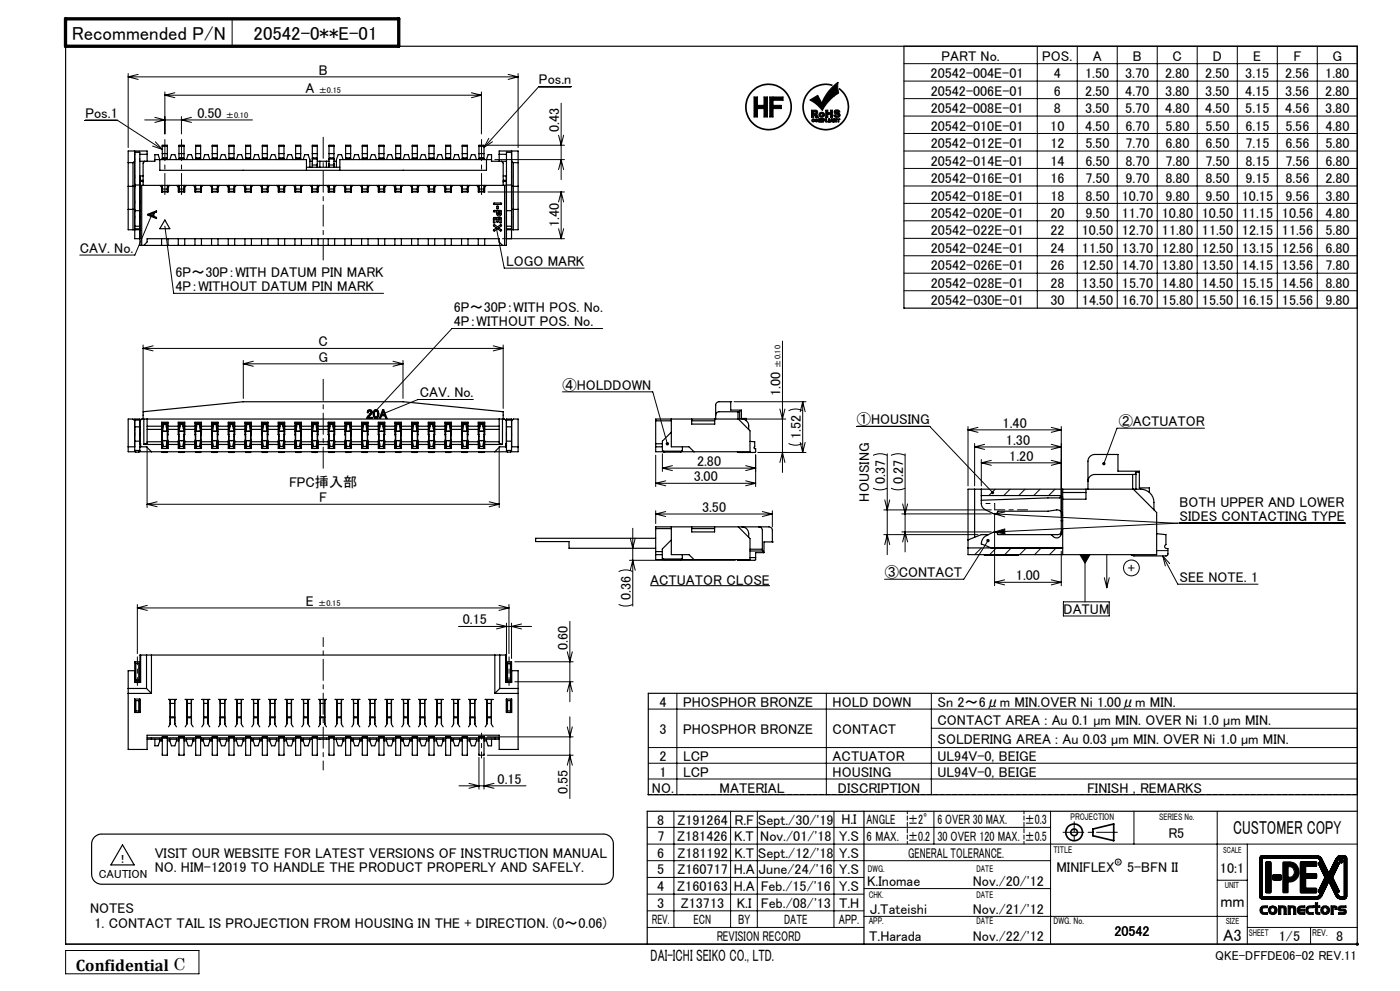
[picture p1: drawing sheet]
<svg xmlns="http://www.w3.org/2000/svg" width="420mm" height="297mm" viewBox="0 0 420 297" stroke-linecap="round" stroke-linejoin="round" font-family="sans-serif">
<defs><g id="words">
<g font-size="5.6">
<text x="21.6" y="12">Recommended P/N</text>
<text x="76.1" y="12">20542-0**E-01</text>
<text x="370" y="250">CUSTOMER COPY</text>
</g>
<g font-size="4.9">
<text x="366.1" y="272">mm</text>
<text x="366.9" y="282">A3</text>
<text x="22.8" y="290.9">Confidential C</text>
<text x="195.2" y="288">DAI-ICHI SEIKO CO., LTD.</text>
</g>
<g font-size="4.2">
<text x="95.6" y="22.4">B</text>
<text x="279.2" y="23.5">20542-004E-01</text>
<text x="282.4" y="18.2">PART No.</text>
<text x="312.7" y="18.2">POS.</text>
<text x="316.1" y="23.5">4</text>
<text x="325.6" y="23.5">1.50</text>
<text x="327.8" y="18.2">A</text>
<text x="337.6" y="23.5">3.70</text>
<text x="339.8" y="18.2">B</text>
<text x="349.6" y="23.5">2.80</text>
<text x="351.8" y="18.2">C</text>
<text x="361.6" y="23.5">2.50</text>
<text x="363.8" y="18.2">D</text>
<text x="373.6" y="23.5">3.15</text>
<text x="376" y="18.2">E</text>
<text x="385.6" y="23.5">2.56</text>
<text x="388" y="18.2">F</text>
<text x="397.6" y="23.5">1.80</text>
<text x="399.7" y="18.2">G</text>
<text x="91.6" y="27.9">A</text>
<text x="161.7" y="25.3">Pos.n</text>
<text x="279.2" y="28.7">20542-006E-01</text>
<text x="316.1" y="28.7">6</text>
<text x="325.6" y="28.7">2.50</text>
<text x="337.6" y="28.7">4.70</text>
<text x="349.6" y="28.7">3.80</text>
<text x="361.6" y="28.7">3.50</text>
<text x="373.6" y="28.7">4.15</text>
<text x="385.6" y="28.7">3.56</text>
<text x="397.6" y="28.7">2.80</text>
<text x="25.6" y="35.5">Pos.1</text>
<text x="59.3" y="35.3">0.50</text>
<text x="279.2" y="33.9">20542-008E-01</text>
<text x="316.1" y="33.9">8</text>
<text x="325.6" y="33.9">3.50</text>
<text x="337.6" y="33.9">5.70</text>
<text x="349.6" y="33.9">4.80</text>
<text x="361.6" y="33.9">4.50</text>
<text x="373.6" y="33.9">5.15</text>
<text x="385.6" y="33.9">4.56</text>
<text x="397.6" y="33.9">3.80</text>
<text x="167.8" y="39.5" transform="rotate(-90 167.8 39.5)">0.43</text>
<text x="279.2" y="39.2">20542-010E-01</text>
<text x="315.1" y="39.2">10</text>
<text x="325.6" y="39.2">4.50</text>
<text x="337.6" y="39.2">6.70</text>
<text x="349.6" y="39.2">5.80</text>
<text x="361.6" y="39.2">5.50</text>
<text x="373.6" y="39.2">6.15</text>
<text x="385.6" y="39.2">5.56</text>
<text x="397.6" y="39.2">4.80</text>
<text x="279.2" y="44.4">20542-012E-01</text>
<text x="315.1" y="44.4">12</text>
<text x="325.6" y="44.4">5.50</text>
<text x="337.6" y="44.4">7.70</text>
<text x="349.6" y="44.4">6.80</text>
<text x="361.6" y="44.4">6.50</text>
<text x="373.6" y="44.4">7.15</text>
<text x="385.6" y="44.4">6.56</text>
<text x="397.6" y="44.4">5.80</text>
<text x="279.2" y="49.6">20542-014E-01</text>
<text x="315.1" y="49.6">14</text>
<text x="325.6" y="49.6">6.50</text>
<text x="337.6" y="49.6">8.70</text>
<text x="349.6" y="49.6">7.80</text>
<text x="361.6" y="49.6">7.50</text>
<text x="373.6" y="49.6">8.15</text>
<text x="385.6" y="49.6">7.56</text>
<text x="397.6" y="49.6">6.80</text>
<text x="279.2" y="54.9">20542-016E-01</text>
<text x="315.1" y="54.9">16</text>
<text x="325.6" y="54.9">7.50</text>
<text x="337.6" y="54.9">9.70</text>
<text x="349.6" y="54.9">8.80</text>
<text x="361.6" y="54.9">8.50</text>
<text x="373.6" y="54.9">9.15</text>
<text x="385.6" y="54.9">8.56</text>
<text x="397.6" y="54.9">2.80</text>
<text x="279.3" y="60.1">20542-018E-01</text>
<text x="279.3" y="65.3">20542-020E-01</text>
<text x="315.1" y="60.1">18</text>
<text x="315.1" y="65.3">20</text>
<text x="325.6" y="60.1">8.50</text>
<text x="325.6" y="65.3">9.50</text>
<text x="336.6" y="60.1">10.70</text>
<text x="336.6" y="65.3">11.70</text>
<text x="348.6" y="65.3">10.80</text>
<text x="349.6" y="60.1">9.80</text>
<text x="360.6" y="65.3">10.50</text>
<text x="361.6" y="60.1">9.50</text>
<text x="372.6" y="60.1">10.15</text>
<text x="372.6" y="65.3">11.15</text>
<text x="384.6" y="65.3">10.56</text>
<text x="385.6" y="60.1">9.56</text>
<text x="397.6" y="60.1">3.80</text>
<text x="397.6" y="65.3">4.80</text>
<text x="167.8" y="68.1" transform="rotate(-90 167.8 68.1)">1.40</text>
<text x="279.3" y="70.6">20542-022E-01</text>
<text x="315.1" y="70.6">22</text>
<text x="324.6" y="70.6">10.50</text>
<text x="336.6" y="70.6">12.70</text>
<text x="348.6" y="70.6">11.80</text>
<text x="360.6" y="70.6">11.50</text>
<text x="372.6" y="70.6">12.15</text>
<text x="384.6" y="70.6">11.56</text>
<text x="397.6" y="70.6">5.80</text>
<text x="23.9" y="75.8">CAV. No.</text>
<text x="279.3" y="75.8">20542-024E-01</text>
<text x="315.1" y="75.8">24</text>
<text x="324.6" y="75.8">11.50</text>
<text x="336.6" y="75.8">13.70</text>
<text x="348.6" y="75.8">12.80</text>
<text x="360.6" y="75.8">12.50</text>
<text x="372.6" y="75.8">13.15</text>
<text x="384.6" y="75.8">12.56</text>
<text x="397.6" y="75.8">6.80</text>
<text x="52.6" y="83">6P～30P：WITH DATUM PIN MARK</text>
<text x="151.9" y="79.7">LOGO MARK</text>
<text x="279.3" y="81">20542-026E-01</text>
<text x="315.1" y="81">26</text>
<text x="324.6" y="81">12.50</text>
<text x="336.6" y="81">14.70</text>
<text x="348.6" y="81">13.80</text>
<text x="360.6" y="81">13.50</text>
<text x="372.6" y="81">14.15</text>
<text x="384.6" y="81">13.56</text>
<text x="397.6" y="81">7.80</text>
<text x="52.6" y="87.3">4P：WITHOUT DATUM PIN MARK</text>
<text x="279.3" y="86.3">20542-028E-01</text>
<text x="315.1" y="86.3">28</text>
<text x="324.6" y="86.3">13.50</text>
<text x="336.6" y="86.3">15.70</text>
<text x="348.6" y="86.3">14.80</text>
<text x="360.6" y="86.3">14.50</text>
<text x="372.6" y="86.3">15.15</text>
<text x="384.6" y="86.3">14.56</text>
<text x="397.7" y="86.3">8.80</text>
<text x="136.1" y="93.6">6P～30P：WITH POS. No.</text>
<text x="279.3" y="91.5">20542-030E-01</text>
<text x="315.1" y="91.5">30</text>
<text x="324.6" y="91.5">14.50</text>
<text x="336.6" y="91.5">16.70</text>
<text x="348.6" y="91.5">15.80</text>
<text x="360.6" y="91.5">15.50</text>
<text x="372.6" y="91.5">16.15</text>
<text x="384.6" y="91.5">15.56</text>
<text x="397.7" y="91.5">9.80</text>
<text x="136.1" y="97.8">4P：WITHOUT POS. No.</text>
<text x="95.6" y="103.8">C</text>
<text x="95.5" y="108.4">G</text>
<text x="126" y="119.1">CAV. No.</text>
<text x="168.8" y="116.8">④HOLDDOWN</text>
<text x="234.1" y="118.7" transform="rotate(-90 234.1 118.7)">1.00</text>
<text x="240.2" y="131.6" transform="rotate(-90 240.2 131.6)">1.52</text>
<text x="257.1" y="127.2">①HOUSING</text>
<text x="300.8" y="128.2">1.40</text>
<text x="335.6" y="127.7">②ACTUATOR</text>
<text x="301.8" y="133.3">1.30</text>
<text x="209.1" y="139.7">2.80</text>
<text x="302.8" y="138.1">1.20</text>
<text x="86.7" y="146.1">FPC挿入部</text>
<text x="208.1" y="144.2">3.00</text>
<text x="265.6" y="145" transform="rotate(-90 265.6 145)">0.37</text>
<text x="271" y="145" transform="rotate(-90 271 145)">0.27</text>
<text x="95.8" y="150.5">F</text>
<text x="210.6" y="153.4">3.50</text>
<text x="260.8" y="150.3" transform="rotate(-90 260.8 150.3)">HOUSING</text>
<text x="353.9" y="151.9">BOTH UPPER AND LOWER</text>
<text x="353.9" y="156.1">SIDES CONTACTING TYPE</text>
<text x="265.4" y="172.9">③CONTACT</text>
<text x="304.8" y="173.9">1.00</text>
<text x="338.4" y="171.7">+</text>
<text x="189.3" y="179.8" transform="rotate(-90 189.3 179.8)">0.36</text>
<text x="195.1" y="175.2">ACTUATOR CLOSE</text>
<text x="353.9" y="174.4">SEE NOTE. 1</text>
<text x="91.8" y="181.6">E</text>
<text x="319.1" y="184">DATUM</text>
<text x="138.9" y="187.1">0.15</text>
<text x="170.4" y="194.7" transform="rotate(-90 170.4 194.7)">0.60</text>
<text x="197.8" y="211.9">4</text>
<text x="205" y="211.9">PHOSPHOR BRONZE</text>
<text x="249.8" y="211.9">HOLD DOWN</text>
<text x="281.3" y="211.9">Sn 2～6μm MIN.OVER Ni 1.00μm MIN.</text>
<text x="197.8" y="220">3</text>
<text x="205" y="220">PHOSPHOR BRONZE</text>
<text x="249.8" y="220">CONTACT</text>
<text x="281.3" y="217.1">CONTACT AREA : Au 0.1 µm MIN. OVER Ni 1.0 µm MIN.</text>
<text x="281.3" y="222.9">SOLDERING AREA : Au 0.03 µm MIN. OVER Ni 1.0 µm MIN.</text>
<text x="197.8" y="228.1">2</text>
<text x="197.8" y="232.9">1</text>
<text x="205" y="228.1">LCP</text>
<text x="205" y="232.9">LCP</text>
<text x="249.8" y="232.9">HOUSING</text>
<text x="249.8" y="228.1">ACTUATOR</text>
<text x="281.3" y="228.1">UL94V-0, BEIGE</text>
<text x="281.3" y="232.9">UL94V-0, BEIGE</text>
<text x="149.3" y="234.9">0.15</text>
<text x="170.4" y="238" transform="rotate(-90 170.4 238)">0.55</text>
<text x="195.6" y="237.6">NO.</text>
<text x="215.9" y="237.6">MATERIAL</text>
<text x="251.4" y="237.6">DISCRIPTION</text>
<text x="326.1" y="237.6">FINISH , REMARKS</text>
<text x="197.2" y="247.1">8</text>
<text x="203.2" y="247.1">Z191264</text>
<text x="220.4" y="247.1">R.F</text>
<text x="227.4" y="247.1">Sept./30/'19</text>
<text x="252.4" y="247.1">H.I</text>
<text x="350.5" y="251.2">R5</text>
<text x="46.4" y="257.1">VISIT OUR WEBSITE FOR LATEST VERSIONS OF INSTRUCTION MANUAL</text>
<text x="197.2" y="257">6</text>
<text x="197.2" y="252">7</text>
<text x="203.2" y="252">Z181426</text>
<text x="203.2" y="257">Z181192</text>
<text x="220.3" y="252">K.T</text>
<text x="220.3" y="257">K.T</text>
<text x="227.4" y="257">Sept./12/'18</text>
<text x="228.1" y="252">Nov./01/'18</text>
<text x="251.7" y="252">Y.S</text>
<text x="251.8" y="257">Y.S</text>
<text x="272.4" y="257">GENERAL TOLERANCE.</text>
<text x="46.4" y="261.3">NO. HIM-12019 TO HANDLE THE PRODUCT PROPERLY AND SAFELY.</text>
<text x="197.2" y="262">5</text>
<text x="203.2" y="262">Z160717</text>
<text x="220.1" y="262">H.A</text>
<text x="227.6" y="262">June/24/'16</text>
<text x="251.8" y="262">Y.S</text>
<text x="316.9" y="261.3">MINIFLEX</text>
<text x="338.1" y="261.3">5-BFN II</text>
<text x="366" y="261.7">10:1</text>
<text x="197.2" y="267">4</text>
<text x="203.2" y="267">Z160163</text>
<text x="220.1" y="267">H.A</text>
<text x="228.2" y="267">Feb./15/'16</text>
<text x="251.7" y="267">Y.S</text>
<text x="260.1" y="265.6">K.Inomae</text>
<text x="291.8" y="265.6">Nov./20/'12</text>
<text x="27" y="273.7">NOTES</text>
<text x="197.2" y="272">3</text>
<text x="204.2" y="272">Z13713</text>
<text x="221" y="272">K.I</text>
<text x="228.3" y="272">Feb./08/'13</text>
<text x="251.7" y="272">T.H</text>
<text x="260.9" y="274">J.Tateishi</text>
<text x="291.8" y="274">Nov./21/'12</text>
<text x="28.3" y="278">1. CONTACT TAIL IS PROJECTION FROM HOUSING IN THE + DIRECTION. (0～0.06)</text>
<text x="215" y="282">REVISION RECORD</text>
<text x="260.8" y="282">T.Harada</text>
<text x="291.8" y="282">Nov./22/'12</text>
<text x="334.3" y="280.6">20542</text>
<text x="383.7" y="282">1/5</text>
<text x="400.9" y="282">8</text>
</g>
<g font-size="4.1">
<text x="260" y="247">ANGLE</text>
<text x="260" y="252">6 MAX.</text>
<text x="272.5" y="247">±2°</text>
<text x="281.2" y="247">6 OVER 30 MAX.</text>
<text x="307.5" y="247">±0.3</text>
<text x="272.5" y="252">±0.2</text>
<text x="281.2" y="252">30 OVER 120 MAX.</text>
<text x="307.5" y="252">±0.5</text>
<text x="195.6" y="277">REV.</text>
<text x="208.1" y="277">ECN</text>
<text x="221.4" y="277">BY</text>
<text x="235.2" y="277">DATE</text>
<text x="251.7" y="277">APP.</text>
</g>
<text font-size="3.9" x="364.6" y="287.8">QKE-DFFDE06-02 REV.11</text>
<g font-size="3.5">
<text x="29.7" y="263.1">CAUTION</text>
<text x="35.1" y="258.6">！</text>
</g>
<g font-size="2.9">
<text x="321.2" y="245.8">PROJECTION</text>
<text x="316.1" y="255.7">TITLE</text>
<text x="260.4" y="261.2">DWG.</text>
<text x="292.9" y="261.2">DATE</text>
<text x="260.6" y="269">CHK.</text>
<text x="292.9" y="269">DATE</text>
<text x="260.6" y="277">APP.</text>
<text x="292.9" y="277">DATE</text>
<text x="316.1" y="277">DWG. No.</text>
<text x="374.7" y="280.5">SHEET</text>
<text x="393.7" y="280.5">REV.</text>
</g>
<text font-size="2.8" x="347.8" y="245.8">SERIES No.</text>
<g font-size="2.7">
<text x="366.9" y="255.7">SCALE</text>
<text x="367.4" y="266.1">UNIT</text>
<text x="367.7" y="277">SIZE</text>
</g>
<g font-size="2.5">
<text x="95.6" y="27.9">±0.15</text>
<text x="67.8" y="35.3">±0.10</text>
<text x="234.1" y="110.2" transform="rotate(-90 234.1 110.2)">±0.10</text>
<text x="95.5" y="181.6">±0.15</text>
</g>
<text font-size="1.4" x="335" y="258.8">R</text>
</g></defs>
<g fill="none" stroke="#000" stroke-width=".3">
<path d="M69.6 5.6v8.3M271.2 19.1h136M311.2 13.9v78.5M323.2 13.9v78.5M335.2 13.9v78.5M347.2 13.9v78.5M359.2 13.9v78.5M371.2 13.9v78.5M383.2 13.9v78.5M395.2 13.9v78.5M25.5 36.1h9.8l13.4 8.7M38.5 22v22.2"/>
<path d="M38.5 23h116.9M38.5 23l3 .8M41.5 22.3l-3 .7M43.4 35.9h32.3M46.5 35.2l3 .7-3 .8M49.5 27.5v12.6M49.5 28.5h94.9M49.5 28.5l3 .8M52.5 27.8l-3 .7M54.4 34.9v5.2M57.4 35.2l-3 .7 3 .8M141.4 27.8l3 .7"/>
<path d="M144.4 27.5v12.6M144.4 28.5l-3 .8M152.4 22.3l3 .7M155.4 22v22.2M155.4 23l-3 .8M168.3 30.9v22.9M171.3 26h-9.7l-16.4 18.2M226.2 29.1h1v2.5h2v-2.5h1v6h-1v-2.5h-2v2.5h-1zM230.9 29.1h4v1h-3v1.5h2.5v1h-2.5v2.5h-1zM243 30l2.3-1.4 1.2 2.3 2-3.5 3-2.8-.2 1.8 .3 1.5-2.4 1.9-1.7 2-.8 1.3-1.7-1.8zM243.5 33h1.3l.4 .3 .1 .5-.4 .4 .6 1h-.7l-.6-.9-.1 .9h-.6zM243.6 35.8l.4-.2 .3 .1 .1 .2h-.6v.3h.6a.46 .46 0 0 1-.7 .3 .46 .46 0 0 1-.1-.7z"/>
<path d="M244.1 33.4l.6 .1v.3l-.6 .1zM245.6 35.6h.4l.1 .6 .2-.6h.3v.9h-.2v-.6l-.2 .6h-.2l-.1-.6v.6h-.3zM246.8 35.6h.6l.2 .2v.3l-.5 .1v.3h-.3zM247.1 35.8l.3 .1-.3 .1zM247.7 33h.7v.8h.7v-.8h.6v2.2h-.6v-.9h-.7v.9h-.7zM247.7 35.6h.3v.7h.5v.2h-.8zM248.6 35.6h.3v.9h-.3zM249.3 35.6h.4l.3 .9 .1-.9h.3l.3 .5v-.5h.3v.9h-.3l-.3-.5v.5h-.7l-.1-.1-.6 .1zM249.5 35.9l.1 .3h-.2zM250.3 33.2l.5-.3 .8 .1 .4 .6h-.6l-.2-.3-.4 .1 .1 .3 .7 .2a.67 .67 0 0 1 .4 .7 .67 .67 0 0 1-.6 .6l-.7-.1-.5-.3-.1-.3h.7l.2 .3 .4-.2-1-.7zM251.1 35.6h.9v.2h-.3v.7h-.3v-.7h-.3zM271.2 34.8h136"/>
<path d="M271.2 24.3h136M271.2 29.6h136M45.8 43.8l2.9 1M46.6 42.5l2.1 2.3M146.2 43.5h23.1M146.4 57.5h22.9M146.6 41.4l-1.4 2.8M147.7 42.5l-2.5 1.7M148.4 47.8h20.9M167.6 50.8l.7-3 .8 3M167.6 40.5l.7 3 .8-3M168.3 57.5v14"/>
<path d="M168.3 57.5l.8 3M168.3 57.5l-.7 3M271.2 40h136M271.2 45.3h136M271.2 50.5h136M271.2 55.7h136M45.5 64.4l-5 12h-16.6M49.5 67.8l2.6 20.1h63M148.9 68.3l2.4 12.1h24M150.7 71.5h18.6M167.6 68.5l.7 3M169.1 68.5l-.8 3"/>
<path d="M271.2 61h136M271.2 66.2h136M271.2 71.4h136M271.2 76.7h136M180.8 98.5h-45.2l-23.2 25M271.2 81.9h136M271.2 87.1h136M42.9 103.4v20M42.9 104.4h108.1M42.9 104.4l3 .8M45.9 103.6l-3 .8M73 108v11.4"/>
<path d="M73 109h47.9M73 109l3 .8M76 108.3l-3 .7M117.9 108.3l3 .7M120.9 108v11.4M120.9 109l-3 .8M142 119.7h-16.6l-10.2 4.2M148 103.6l3 .8M151 103.4v19M151 104.4l-3 .8M168.7 117.4h27.1l4.4 15.6M234.7 102.2v39.4"/>
<path d="M44.1 133.8v18.3M149.8 133.8v18.3M196.7 136.4v9.4M198.7 136v5.3M201.7 139.6l-3 .7M220.2 120.4h21.6M222.5 125.6h13.2M223.7 139.6l3 .7M226.7 136.3v9.5M234 138.6l.7-3 .8 3M234 122.6l.7 3 .8-3M236.6 132.9l1.8 .5h.9l1.5-.5"/>
<path d="M236.6 123.1l1.8-.5h.9l1.5 .5M240.1 132.6l.7 3M240.8 120.4v15.2M240.8 120.4l.7 3M240.8 120.4l-.7 3M241.5 132.6l-.7 3M241.8 135.6h-14.4M257 127.8h21.9l18.9 19.8M261.9 136.5l1.8-.5h1l1.5 .5M266.2 136v30.2M267.3 136.5l1.8-.5h1l1.4 .5M271.5 136v29.4"/>
<path d="M290.4 127.8v17.8M290.4 128.8h28M290.4 128.8l3 .8M292.4 132.9v12.7M292.4 133.9h26M292.4 133.9l3 .8M293.4 128.1l-3 .7M294.4 137.7v7.9M294.4 138.7h24M294.4 138.7l3 .7M295.4 133.2l-3 .7M297.4 138l-3 .7"/>
<path d="M315.4 133.2l3 .7M315.4 138l3 .7M315.4 128.1l3 .7M318.4 133.9l-3 .8M318.4 138.7l-3 .7M318.4 127.8v27.2M318.4 128.8l-3 .8M361.4 128.3h-26.3l-3.9 10.7M44.1 151.1h105.7M44.1 151.1l3 .8M47.1 150.4l-3 .7M146.8 150.4l3 .7"/>
<path d="M149.8 151.1l-3 .8M189.8 158.3v23.3M196.7 154.1h35M196.7 153.1v3.8M196.7 154.1l3 .7M196.7 144.8h30M196.7 144.8l3 .8M198.7 140.3h28M198.7 140.3l3 .7M199.7 153.3l-3 .8M199.7 144.1l-3 .7M223.7 144.1l3 .7"/>
<path d="M226.7 144.8l-3 .8M226.7 140.3l-3 .7M228.7 153.3l3 .8M231.7 153.1v4.8M231.7 154.1l-3 .7M261.9 146.3l2.2 .5 2.1-.5M265.1 152.8h32.3M265.4 149.8l.8 3 .7-3M267.3 146.3l2.1 .5 2.1-.5M270.5 154h26.9M270.5 159.4h26.9M270.8 151l.7 3 .8-3"/>
<path d="M297.3 147.8l-.6 .7M298.4 153.8v21.7M298.4 159.4l3-.9 .1 1.5zM298.5 154l54.8 2.8M298.5 154l2.9 .9M298.6 146.6l-.6 .5M301.5 153.4l-3 .6M303 146.6l-1.9 1.9M307.5 146.6l-1.9 1.9M312 146.6l-1.9 1.9M316.5 146.6l-1.9 1.9M318.8 148.8l-.2 .2"/>
<path d="M403.5 156.8h-49.7l-55.4 2.6M185.6 171.3l1.8-.5h.9l1.5 .5M188.8 167.9h31.8M189.1 161.3l.7 3 .8-3M189.1 170.9l.7-3 .8 3M265.1 160.2h28.3M265.4 163.2l.8-3 .7 3M270.8 162.4l.7-3 .8 3M294.4 164.2l-2 2M296.4 162l-7.3 11.6h-23.7M298.4 174.5h20M298.4 174.5l3 .8"/>
<path d="M298.9 164.2l-2 2M301.4 173.8l-3 .7M303.4 164.2l-2 2M307.9 164.2l-2 2M312.4 164.2l-2 2M315.4 173.8l3 .7M316.9 164.2l-2 2M318.4 165.2v10.3M318.4 174.5l-3 .8M324 166.2h3l-1.5 2.6zM325.5 166.2v14.2M331.3 173.1l.7 3"/>
<path d="M332 166.2v9.9M332.8 173.1l-.8 3M347 165h3.4M348.8 166.6l4.5 8.5h24.1M348.8 166.6l2.1 2.3M348.8 166.6l.8 3M41.2 181.2v14.7M41.2 182.2h111.5M41.2 182.2l3 .7M44.2 181.4l-3 .8M137.5 187.7h22M148.9 187l3 .7-3 .8"/>
<path d="M149.7 181.4l3 .8M151.9 186.8v10.7M152.7 181.2v14.7M152.7 182.2l-3 .7M153.5 186.8v10.5M154.4 198.3h17.5M156.5 187l-3 .7 3 .8M170.2 195.3l.8 3 .7-3M171 186.2v24.1M185.6 181.1l2.1 .5 2.1-.5M319 180.4h13.8v4.2h-13.8zM154.4 204.3h17.5"/>
<path d="M170.2 207.3l.8-3 .7 3M170.2 217.8l.8 3 .7-3M171 214.8v24.5M194.5 212.5h212.7M203.1 207.8v30.4M247.9 207.8v30.4M279.4 207.8v30.4M279.4 218.3h127.8M137.7 235.5h20.1M140.7 234.8l3 .7-3 .8M143.7 227v9.5M145.2 227v9.5"/>
<path d="M146.2 220.8h25.7M146.2 226.3h25.7M148.2 234.8l-3 .7 3 .8M170.2 229.3l.8-3 .7 3M194.5 224h212.7M194.5 228.7h212.7M194.5 233.5h212.7M194.2 253h213M194.2 248h121M194.2 257.9h121M202.2 243.1v34.9M219.2 243.1v34.9"/>
<path d="M227.2 243.1v34.9M250.2 243.1v34.9M280.2 243.1v9.9M315.2 243.1v39.9M340.2 243.1v9.9M365.2 243.1v39.9M374.2 253v30M378.2 256.6l.5-.2h16.4l.9 .3 .5 .6 2.1 4.4 2.2-4.4a2.31 2.31 0 0 1 3.1-.6l.2 .5v11.5l-.3 .6a2.33 2.33 0 0 1-3-.7l-2.2-4.4-2.1 4.4-.6 .7-.8 .2h-16.4l-.6-.3-.2-.5v-11.5zM378.7 257.2l16.8 .1 .6 1-.5 .2-.1 .4 2 4.1-2 4 .1 .4 .5 .2-.3 .7-.7 .4h-16.4zM379.8 258.4l1.2-.1 .3 .2v8.9l-.3 .2h-1.1l-.2-.2zM385 258.4a4.6 4.6 0 0 1 3.9 .7 3 3 0 0 1 .6 3.5 3 3 0 0 1-3.1 1.7v3.2h-1.5zM386.4 259.7l1.3 .3 .6 1.3a1.51 1.51 0 0 1-1.9 1.6z"/>
<path d="M390.2 258.4h4.8l-.1 1.2h-3.2v2.3h3.1l.2 .1v1l-.2 .2h-3.1v3h3.1l.2 .2-.1 1.1h-4.8zM401.7 257.3l1.6-.1v11.5h-1.1l-.7-.4-.3-.7 .5-.2 .1-.4-2-4 2-4.1-.1-.4-.5-.2zM402 257.6l.4-.2 .4 .2 .2 .5-.2 .4-.4 .2-.4-.2-.3-.4zM402 257.7h.8v.7l-.4 .2-.4-.2zM402.2 257.7l-.1 .7v-.7h.6v.7l-.5-.3M402.5 257.7l.1 .3M402.6 258h.1M402.6 258h-.4M194.2 268h65M194.2 278h65M194.2 263h65M194.2 273h65"/>
<path d="M259.2 274.6h115M259.2 266.3h56M365.2 263.8h9M374.2 278h33M378.6 271.6l1.6-.1v.6h-1.3a.84 .84 0 0 0 .3 1.4h1v.5a1.59 1.59 0 0 1-2.2-1.2l.1-.7zM381.4 272.2l.3-.2 .6 .2 .1 .5-.1 .6-.4 .2-.5-.2-.2-.5zM381.9 262.2l2.2-.1 .3 .3v1.1l-.3 .2h-2.2zM383.6 271.5l1.8 .1 .4 .3 .1 2.1h-.7l-.1-1.9h-.9v1.9h-.6zM386.4 271.5l2.1 .2 .3 .7v1.6h-.7l-.1-1.9h-.9v1.9h-.7zM389.7 271.7l1.7-.2v.5l-1.2 .1-.3 .4h1.5v.5h-1.5l.2 .5h1.3v.5a1.79 1.79 0 0 1-2.1-.5v-1.4zM392.4 271.6l1.5-.1v.6a1.28 1.28 0 0 0-1.5 .3l.1 .8 .4 .3h1v.5a1.85 1.85 0 0 1-2-.5l-.2-.7 .2-.7zM393.2 278v5"/>
<path d="M394.6 270.6h.7v.9h.7v.5h-.7v1l.1 .5h.6v.5h-1l-.3-.3-.1-1.7h-.5v-.5h.5zM397.1 272.2l.4-.2 .5 .2 .2 .5-.2 .6-.4 .2-.5-.2-.2-.5zM399.3 271.5h1.1l.7 .3v.8h-.6l-.1-.6h-.4v2h-.7zM401.7 271.7l2.1-.2v.5l-1.6 .2 .1 .3h1.1l.4 .3 .1 .5-.2 .6-2.2 .1v-.5h1.7l.1-.2-.1-.3h-1.3l-.3-.2-.1-.6zM19.7 284.9h40v6.9h-40zM406.7 283h1M406.8 282.6l.7 .7M407.2 282.5v1M407.5 282.6l-.7 .7"/>
<circle cx="245" cy="36.1" r=".48"/>
<circle cx="245" cy="36.1" r=".21"/>
<circle cx="246.6" cy="34.4" r=".36"/>
<circle cx="246.6" cy="34.4" r=".82"/>
<circle cx="339.4" cy="170.2" r="2.37"/>
<circle cx="335.5" cy="258.4" r=".91"/>
<circle cx="381.8" cy="272.8" r="1.38"/>
<circle cx="397.6" cy="272.8" r="1.37"/>
</g>
<g fill="none" stroke="#000" stroke-width=".5">
<path d="M249.7 25.6a6.8 6.8 0 0 0-8.8 7.2 6.8 6.8 0 0 0 10.2 5.1 6.8 6.8 0 0 0 .5-11.4M327.9 248.5l6.2-1.6v5.1l-6.2-1.5z"/>
<circle cx="230.6" cy="32.1" r="6.8"/>
<circle cx="322.2" cy="249.4" r="2.5"/>
<circle cx="322.3" cy="249.5" r="1.01"/>
</g>
<path d="M335.2 249.4h-16.3" fill="none" stroke="#000" stroke-width=".3" stroke-dasharray="6.3 1.3 1.3 1.3" stroke-dashoffset=".1"/>
<path d="M322.3 246.3v6.5" fill="none" stroke="#000" stroke-width=".3" stroke-dasharray="6.3 1.3 1.3 1.3" stroke-dashoffset="3.2"/>
<path d="M272.2 243.1v9.8M307.2 252.9v-9.8" fill="none" stroke="#000" stroke-width=".3" stroke-dasharray="1.3 .6" stroke-dashoffset=".5"/>
<path d="M407.2 238.1h-213" fill="none" stroke="#000" stroke-width=".3" stroke-dasharray="1.3 .6" stroke-dashoffset="-.1"/>
<g fill="none" stroke="#000" stroke-width=".35">
<path d="M19.7 13.9h387.5v269.1h-387.5zM271.2 13.9v78.5h136M38.5 48.8h1.4M38.5 55.8h1.9M39.9 48.8v20.1M40.4 45.3v26.2h1.5v-8.4M40.4 52.7h.1M40.4 48.3l-.5 .5M40.4 53.2h.1M40.4 56.3h.1M40.4 46.2h.1M40.4 47.7v-2.1h1.5v9.9"/>
<path d="M40.4 55.1v.4M40.4 55.5v.2M40.4 55.5h1.5M41.9 48.3h4.6v-1.9h.9l.5 1.4v3.2h98v-3.2l.5-1.4h1.1v1.9h4.4M41.9 55.5v7.6M41.9 52.7h1M41.9 55.8h.1M41.9 53.2h.1M41.9 56.3h.1M41.9 46.2h2.2M42 52.7v20.9h109.9v-20.9M42 55.6h109.9"/>
<path d="M42 54h.9M42 54.4h.9M42.5 55.6v18M43.4 48.3l-.5 .6v6.7M44.1 48.3v-3h-5.6v23.6h3.4M46.5 47.8h45.4v3.2M48 55.6l.5 .5v1.4h1.9v-1.4l.5-.5M48.6 55.6v1.9M48.6 56.1h.1M48.7 47.6l.3-.3h.9l.3 .3zM48.7 47.8v-4.3h1.5v4.3M48.7 55.6v1.9"/>
<path d="M48.7 56.7h1.5M48.7 57.4h1.5M48.7 46h1.5M48.7 43.8h1.5M50.2 55.6v1.9M50.3 55.6v1.9M50.9 47.8l.5-1.4h1.1l.5 1.4M53 55.6l.5 .5v1.4h1.9v-1.4l.5-.5M53.6 55.6v1.9M53.6 56.1h.1M53.7 47.8v-4.3h1.5v4.3M53.7 55.6v1.9"/>
<path d="M53.7 56.7h1.5M53.7 57.4h1.5M53.7 46h1.5M53.7 43.8h1.5M53.8 47.5l1.1-.2 .3 .3zM55.2 55.6v1.9M55.3 55.6v1.9M56 47.8l.4-1.4h1l.5 1.4M58 55.6l.5 .5v1.4h1.9v-1.4l.5-.5M58.6 55.6v1.9M58.6 56.1h.1M58.7 47.8v-4.3h1.5v4.3"/>
<path d="M58.7 55.6v1.9M58.7 56.7h1.5M58.7 57.4h1.5M58.7 46h1.5M58.7 43.8h1.5M58.9 47.4l1-.1 .3 .3h-1.5zM60.2 55.6v1.9M60.3 55.6v1.9M61 47.8l.5-1.4h.9l.5 1.4M63 55.6l.5 .5v1.4h1.9v-1.4l.5-.5M63.6 55.6v1.9M63.6 56.1h.1"/>
<path d="M63.7 47.8v-4.3h1.5v4.3M63.7 55.6v1.9M63.7 56.7h1.5M63.7 57.4h1.5M63.7 46h1.5M63.7 43.8h1.5M63.9 47.4l1-.1 .3 .3h-1.5zM65.2 55.6v1.9M65.3 55.6v1.9M65.9 47.8l.5-1.4h1.1l.4 1.4M68 55.6l.5 .5v1.4h1.9v-1.4l.5-.5M68.6 55.6v1.9"/>
<path d="M68.6 56.1h.1M68.7 47.6l.3-.3h.9l.3 .3zM68.7 47.8v-4.3h1.5v4.3M68.7 55.6v1.9M68.7 56.7h1.5M68.7 57.4h1.5M68.7 46h1.5M68.7 43.8h1.5M70.2 55.6v1.9M70.3 55.6v1.9M70.9 47.8l.5-1.4h1.1l.5 1.4M73 55.6l.5 .5v1.4h1.9v-1.4l.5-.5"/>
<path d="M73.6 55.6v1.9M73.6 56.1h.1M73.7 47.8v-4.3h1.5v4.3M73.7 55.6v1.9M73.7 56.7h1.5M73.7 57.4h1.5M73.7 46h1.5M73.7 43.8h1.5M73.9 47.4l1-.1 .3 .3h-1.5zM75.2 55.6v1.9M75.3 55.6v1.9M76 47.8l.4-1.4h1l.5 1.4"/>
<path d="M78 55.6l.5 .5v1.4h1.9v-1.4l.5-.5M78.6 55.6v1.9M78.6 56.1h.1M78.7 47.8v-4.3h1.5v4.3M78.7 55.6v1.9M78.7 56.7h1.5M78.7 57.4h1.5M78.7 46h1.5M78.7 43.8h1.5M78.9 47.4l1-.1 .3 .3h-1.5zM80.2 55.6v1.9M80.3 55.6v1.9"/>
<path d="M80.9 47.8l.6-1.4h.9l.5 1.4M83 55.6l.5 .5v1.4h1.9v-1.4l.5-.5M83.6 55.6v1.9M83.6 56.1h.1M83.7 47.6l.3-.3h.9l.3 .3zM83.7 47.8v-4.3h1.5v4.3M83.7 55.6v1.9M83.7 56.7h1.5M83.7 57.4h1.5M83.7 46h1.5M83.7 43.8h1.5M85.2 55.6v1.9"/>
<path d="M85.3 55.6v1.9M85.9 47.8l.5-1.4h1.1l.4 1.4M88 55.6l.5 .5v1.4h1.9v-1.4l.5-.5M88.6 55.6v1.9M88.6 56.1h.1M88.7 47.6l.3-.3h.9l.3 .3zM88.7 47.8v-4.3h1.5v4.3M88.7 55.6v1.9M88.7 56.7h1.5M88.7 57.4h1.5M88.7 46h1.5M88.7 43.8h1.5"/>
<path d="M90.2 55.6v1.9M90.3 55.6v1.9M90.9 47.8l.5-1.4h1l.6 1.4v2.3M91.9 50.1h10.1M93 55.6l.5 .5v1.4h1.9v-1.4l.5-.5M93 48.3h.7M93.6 55.6v1.9M93.6 56.1h.1M93.7 50.1v-6.6h1.5v6.6M93.7 47.6l.3-.3h.9l.3 .3zM93.7 55.6v1.9M93.7 56.7h1.5"/>
<path d="M93.7 57.4h1.5M93.7 46h1.5M93.7 43.8h1.5M93.7 49.5h1.5M95.2 55.6v1.9M95.2 48.3h3.5M95.3 55.6v1.9M96 48.3v1.8M97.9 48.3v1.8M98 55.6l.5 .5v1.4h1.9v-1.4l.5-.5M98.6 55.6v1.9M98.6 56.1h.1"/>
<path d="M98.7 50.1v-6.6h1.5v6.6M98.7 55.6v1.9M98.7 56.7h1.5M98.7 57.4h1.5M98.7 46h1.5M98.7 43.8h1.5M98.7 49.5h1.5M98.9 47.4l1-.1 .3 .3h-1.5zM100.2 55.6v1.9M100.2 48.3h.7M100.3 55.6v1.9M102.9 47.8l-.5-1.4h-.9l-.6 1.4v2.3"/>
<path d="M103 55.6l.5 .5v1.4h1.9v-1.4l.5-.5M103.6 55.6v1.9M103.6 56.1h.1M103.7 47.6l.3-.3h.9l.3 .3zM103.7 47.8v-4.3h1.5v4.3M103.7 55.6v1.9M103.7 56.7h1.5M103.7 57.4h1.5M103.7 46h1.5M103.7 43.8h1.5M105.2 55.6v1.9M105.3 55.6v1.9"/>
<path d="M105.9 47.8l.5-1.4h1.1l.5 1.4M108 55.6l.5 .5v1.4h1.9v-1.4l.5-.5M108.6 55.6v1.9M108.6 56.1h.1M108.7 47.8v-4.3h1.5v4.3M108.7 55.6v1.9M108.7 56.7h1.5M108.7 57.4h1.5M108.7 46h1.5M108.7 43.8h1.5M108.8 47.5l1.1-.2 .3 .3zM110.2 55.6v1.9"/>
<path d="M110.3 55.6v1.9M110.9 47.8l.5-1.4h1l.6 1.4M113 55.6l.5 .5v1.4h1.9v-1.4l.5-.5M113.6 55.6v1.9M113.6 56.1h.1M113.7 47.8v-4.3h1.5v4.3M113.7 55.6v1.9M113.7 56.7h1.5M113.7 57.4h1.5M113.7 46h1.5M113.7 43.8h1.5M113.9 47.4l1-.1 .3 .3h-1.5z"/>
<path d="M115.2 55.6v1.9M115.3 55.6v1.9M116 47.8l.5-1.4h.9l.5 1.4M118 55.6l.5 .5v1.4h1.9v-1.4l.5-.5M118.6 55.6v1.9M118.6 56.1h.1M118.7 47.8v-4.3h1.5v4.3M118.7 55.6v1.9M118.7 56.7h1.5M118.7 57.4h1.5M118.7 46h1.5M118.7 43.8h1.5"/>
<path d="M118.9 47.4l1-.1 .3 .3h-1.5zM120.2 55.6v1.9M120.3 55.6v1.9M120.9 47.8l.5-1.4h1l.5 1.4M123 55.6l.5 .5v1.4h1.9v-1.4l.5-.5M123.6 55.6v1.9M123.6 56.1h.1M123.7 47.8v-4.3h1.5v4.3M123.7 55.6v1.9M123.7 56.7h1.5M123.7 57.4h1.5M123.7 46h1.5"/>
<path d="M123.7 43.8h1.5M123.9 47.4l1-.1 .3 .3h-1.5zM125.2 55.6v1.9M125.3 55.6v1.9M125.9 47.8l.5-1.4h1.1l.5 1.4M128 55.6l.5 .5v1.4h1.9v-1.4l.5-.5M128.6 55.6v1.9M128.6 56.1h.1M128.7 47.6l.3-.3h.9l.3 .3zM128.7 47.8v-4.3h1.5v4.3M128.7 55.6v1.9M128.7 56.7h1.5"/>
<path d="M128.7 57.4h1.5M128.7 46h1.5M128.7 43.8h1.5M130.2 55.6v1.9M130.3 55.6v1.9M131 47.8l.4-1.4h1l.5 1.4M133 55.6l.5 .5v1.4h1.9v-1.4l.5-.5M133.6 55.6v1.9M133.6 56.1h.1M133.7 47.8v-4.3h1.5v4.3M133.7 55.6v1.9M133.7 56.7h1.5"/>
<path d="M133.7 57.4h1.5M133.7 46h1.5M133.7 43.8h1.5M133.9 47.4l1-.1 .3 .3h-1.5zM135.2 55.6v1.9M135.3 55.6v1.9M136 47.8l.5-1.4h.9l.5 1.4M138 55.6l.5 .5v1.4h1.9v-1.4l.5-.5M138.6 55.6v1.9M138.6 56.1h.1M138.7 47.6l.3-.3h.9l.3 .3zM138.7 47.8v-4.3h1.5v4.3"/>
<path d="M138.7 55.6v1.9M138.7 56.7h1.5M138.7 57.4h1.5M138.7 46h1.5M138.7 43.8h1.5M140.2 55.6v1.9M140.3 55.6v1.9M140.9 47.8l.5-1.4h1.1l.4 1.4M143 55.6l.5 .5v1.4h1.9v-1.4l.5-.5M143.6 55.6v1.9M143.6 56.1h.1M143.7 47.6l.3-.3h.9l.3 .3z"/>
<path d="M143.7 47.8v-4.3h1.5v4.3M143.7 55.6v1.9M143.7 56.7h1.5M143.7 57.4h1.5M143.7 46h1.5M143.7 43.8h1.5M145.2 55.6v1.9M145.3 55.6v1.9M147.5 47.8h-45.5v3.2M149.8 48.3v-3h5.6v23.6h-3.5M149.8 46.2h2.1M150.5 48.3l.5 .6v6.7"/>
<path d="M151 52.7h.9M151 54h.9M151 54.4h.9M151.4 55.6v18M151.9 55.8h.1M151.9 53.2h.1M151.9 56.3h.1M151.9 55.5v-9.9h1.6v9.9M151.9 55.5v7.6M151.9 55.5h1.6M153.5 55.5v7.6M153.5 52.7h.1"/>
<path d="M153.5 55.8h1.9M153.5 53.2h.1M153.5 56.3h.1M153.5 46.2h.1M153.5 45.3v23.6M153.5 48.3l.5 .5M154 48.8h1.4M154 48.8v20.1M38.5 62.8h1.9M40.4 60.9h.1M40.4 60.4h.1M40.4 64.8h.1"/>
<path d="M40.4 65.3h.1M40.4 63.1v.3M40.4 62.8v.3M40.4 63.1h1.5M40.4 67.8h1.5M40.4 68.6h1.5M41.9 60.9h.1M41.9 60.4h.1M41.9 64.8h.1M41.9 65.3h.1M43.1 73.6l1-1.1v-1h105.7v1l.9 1.1M44.4 64.2l2.6-1v.3l-.8 .3v1l.8 .4v.3l-2.6-1z"/>
<path d="M44.9 64.3l1-.3v.7zM48.5 71.5v2.1M49.5 65.9l1.4 2.6h-3zM50.4 71.5v2.1M53.5 71.5v2.1M55.4 71.5v2.1M58.5 71.5v2.1M60.4 71.5v2.1M63.5 71.5v2.1M65.4 71.5v2.1M68.5 71.5v2.1M70.4 71.5v2.1"/>
<path d="M73.5 71.5v2.1M75.4 71.5v2.1M78.5 71.5v2.1M80.4 71.5v2.1M83.5 71.5v2.1M85.4 71.5v2.1M88.5 71.5v2.1M90.4 71.5v2.1M93.5 71.5v2.1M95.4 71.5v2.1M98.5 71.5v2.1M100.4 71.5v2.1"/>
<path d="M103.5 71.5v2.1M105.4 71.5v2.1M108.5 71.5v2.1M110.4 71.5v2.1M113.5 71.5v2.1M115.4 71.5v2.1M118.5 71.5v2.1M120.4 71.5v2.1M123.5 71.5v2.1M125.4 71.5v2.1M128.5 71.5v2.1M130.4 71.5v2.1"/>
<path d="M133.5 71.5v2.1M135.4 71.5v2.1M138.5 71.5v2.1M140.4 71.5v2.1M143.5 71.5v2.1M145.4 71.5v2.1M148.1 65.3l2.2-.1 .1 1.6h-.4v-1.2h-.5l-.2 1.1-.3-.1v-1h-.6v1.2l-.2 .1zM148.1 63.1h2.2l.1 1a.67 .67 0 0 1-.7 .7 .67 .67 0 0 1-.7-.7v-.6h-.8zM148.1 67.3l1.2 .7 .9-.7 .3 .2-.9 .8 .9 .6-.1 .3-1.1-.7-.9 .7a.23 .23 0 0 1-.3 0 .23 .23 0 0 1 0-.3l.8-.6-.8-.6zM148.2 60.9h2.2l.1 .2-.2 .2h-2.1l-.2-.2zM149 61.8l.3-.1 .2 .2-.2 .7-.3-.1zM149.5 63.5h.5v.6a.25 .25 0 0 1-.3 .2 .25 .25 0 0 1-.2-.2z"/>
<path d="M151.9 60.9h.1M151.9 60.4h.1M151.9 64.8h.1M151.9 65.3h.1M151.9 63.1v8.4h1.6v-8.4M151.9 63.1h1.6M151.9 67.8h1.6M151.9 68.6h1.6M153.5 60.9h.1M153.5 60.4h.1M153.5 64.8h.1M153.5 65.3h.1"/>
<path d="M153.5 62.8h1.9M38.5 133.9h1.9M40.4 126.1l-.5-.5h-1.4v9.8h2.1M40.4 130.4h.1M40.4 129.9h.1M40.4 125.6h1.5v9.6l-.3 .3h-.9l-.3-.3zM40.4 132.2h1.5M40.4 135h1.5M40.4 125.9h1.5M41.7 135.4h110.5M41.9 127.9h-1.5v.9M41.9 133.9h2.1l1.4 1.5"/>
<path d="M41.9 130.4h.1M41.9 129.9h.1M42.2 133.9v-.9h-.2v-6.9l.5-.5h108.9l.5 .5v6.9h-.2v.9M42.9 125.6v-2.2l30-3h48.1l30 3v2.2M43.1 133.2h5.4M43.1 125.6v7.6M44.1 125.6v7.2l-1 .4M44.1 132.4h4.4M44.1 127.7h4.4M44.1 128.7h4.4M48.5 128.7l.1 5.7M48.5 131.9v.5"/>
<path d="M48.5 130.2h.2M48.5 132.4v2h1.9v-2M48.5 128.7v-2.2h1.9v2.2M48.5 126.8h1.9M48.6 132.8h.1M48.6 134h.1M48.7 128.9v1.3M48.7 126.9h1.5M48.7 130.2v4.2M48.7 135.4v.1M48.7 126.8v2.1M48.7 135.5h1.5"/>
<path d="M48.7 128.9h.1M48.7 132.4h.1M48.7 127.2h.3M48.7 128.8h.1M48.7 132.5l.3 1.3M48.7 132.5l.3-.5h.9l.3 .5M48.7 128.8l.3 .5h.9l.3-.5M48.7 132.5h.1M49 127.2l-.3 1.6M49 127.2h.9M49 133.8h.9M49 133.8l-.3 .4"/>
<path d="M49.9 127.2l.3 1.6M49.9 133.8l.3 .4M50.1 128.9h.1M50.1 132.4h.1M50.2 132.5l-.3 1.3M50.2 132.5h.1M50.2 128.9v1.3M50.2 130.2v4.2M50.2 135.4v.1M50.2 126.8v2.1M50.2 132.8h.1M50.2 127.2h-.3"/>
<path d="M50.2 128.8h.1M50.2 130.2h.2M50.4 128.7l-.1 5.7M50.4 131.9v.5M50.4 132.4h3.1M50.4 133.2h3.1M50.4 127.7h3.1M50.4 128.7h3.1M53.5 128.7l.1 5.7M53.5 131.9v.5M53.5 130.2h.2M53.5 132.4v2h1.9v-2"/>
<path d="M53.5 128.7v-2.2h1.9v2.2M53.5 126.8h1.9M53.6 132.8h.1M53.6 134h.1M53.7 128.9v1.3M53.7 126.9h1.5M53.7 130.2v4.2M53.7 135.4v.1M53.7 126.8v2.1M53.7 135.5h1.5M53.7 128.9h.1M53.7 132.4h.1"/>
<path d="M53.7 127.2h.3M53.7 128.8h.1M53.7 132.5l.3 1.3M53.7 132.5l.3-.5h.9l.3 .5M53.7 128.8l.3 .5h.9l.3-.5M53.7 132.5h.1M54 127.2l-.3 1.6M54 127.2h.9M54 133.8h.9M54 133.8l-.3 .4M54.9 127.2l.3 1.6M54.9 133.8l.3 .4"/>
<path d="M55.1 128.9h.1M55.1 132.4h.1M55.2 132.5l-.3 1.3M55.2 132.5h.1M55.2 128.9v1.3M55.2 130.2v4.2M55.2 135.4v.1M55.2 126.8v2.1M55.2 132.8h.1M55.2 127.2h-.3M55.2 128.8h.1M55.2 130.2h.2"/>
<path d="M55.4 128.7l-.1 5.7M55.4 131.9v.5M55.4 132.4h3.1M55.4 133.2h3.1M55.4 127.7h3.1M55.4 128.7h3.1M58.5 128.7l.1 5.7M58.5 131.9v.5M58.5 130.2h.2M58.5 128.7v-2.2h1.9v2.2M58.5 132.4v2h1.9v-2M58.5 126.8h1.9"/>
<path d="M58.6 132.8h.1M58.6 134h.1M58.7 128.9v1.3M58.7 126.9h1.5M58.7 130.2v4.2M58.7 135.4v.1M58.7 126.8v2.1M58.7 135.5h1.5M58.7 128.9h.1M58.7 132.4h.1M58.7 127.2h.3M59 127.2v.9l-.3 .7 .3 .5h.9l.3-.5-.3-.7v-.9"/>
<path d="M59 133.8l-.3-1.3 .3-.5h.9l.3 .5-.3 1.3M59 127.2h.9M59 133.8h.9M59 133.8l-.3 .4M59.9 133.8l.3 .4M60.1 128.9h.1M60.1 132.4h.1M60.2 128.9v1.3M60.2 130.2v4.2M60.2 135.4v.1M60.2 126.8v2.1M60.2 132.8h.1"/>
<path d="M60.2 127.2h-.3M60.2 130.2h.2M60.4 128.7l-.1 5.7M60.4 131.9v.5M60.4 132.4h3.1M60.4 133.2h3.1M60.4 127.7h3.1M60.4 128.7h3.1M63.5 128.7l.1 5.7M63.5 131.9v.5M63.5 130.2h.2M63.5 132.4v2h1.9v-2"/>
<path d="M63.5 128.7v-2.2h1.9v2.2M63.5 126.8h1.9M63.6 132.8h.1M63.6 134h.1M63.7 128.9v1.3M63.7 126.9h1.5M63.7 130.2v4.2M63.7 135.4v.1M63.7 126.8v2.1M63.7 135.5h1.5M63.7 128.9h.1M63.7 132.4h.1"/>
<path d="M63.7 127.2h.3M63.7 128.8h.1M63.7 132.5l.3 1.3M63.7 132.5l.3-.5h.9l.3 .5M63.7 128.8l.3 .5h.9l.3-.5M63.7 132.5h.1M64 127.2l-.3 1.6M64 127.2h.9M64 133.8h.9M64 133.8l-.3 .4M64.9 127.2l.3 1.6M64.9 133.8l.3 .4"/>
<path d="M65.1 128.9h.1M65.1 132.4h.1M65.2 132.5l-.3 1.3M65.2 132.5h.1M65.2 128.9v1.3M65.2 130.2v4.2M65.2 135.4v.1M65.2 126.8v2.1M65.2 132.8h.1M65.2 127.2h-.3M65.2 128.8h.1M65.2 130.2h.2"/>
<path d="M65.4 128.7l-.1 5.7M65.4 131.9v.5M65.4 132.4h3.1M65.4 133.2h3.1M65.4 127.7h3.1M65.4 128.7h3.1M68.5 128.7l.1 5.7M68.5 131.9v.5M68.5 130.2h.2M68.5 132.4v2h1.9v-2M68.5 128.7v-2.2h1.9v2.2M68.5 126.8h1.9"/>
<path d="M68.6 132.8h.1M68.6 134h.1M68.7 128.9v1.3M68.7 126.9h1.5M68.7 130.2v4.2M68.7 135.4v.1M68.7 126.8v2.1M68.7 135.5h1.5M68.7 128.9h.1M68.7 132.4h.1M68.7 127.2h.3M68.7 128.8h.1"/>
<path d="M68.7 132.5l.3 1.3M68.7 132.5l.3-.5h.9l.3 .5M68.7 128.8l.3 .5h.9l.3-.5M68.7 132.5h.1M69 127.2l-.3 1.6M69 127.2h.9M69 133.8h.9M69 133.8l-.3 .4M69.9 127.2l.3 1.6M69.9 133.8l.3 .4M70.1 128.9h.1M70.1 132.4h.1"/>
<path d="M70.2 132.5l-.3 1.3M70.2 132.5h.1M70.2 128.9v1.3M70.2 130.2v4.2M70.2 135.4v.1M70.2 126.8v2.1M70.2 132.8h.1M70.2 127.2h-.3M70.2 128.8h.1M70.2 130.2h.2M70.4 128.7l-.1 5.7M70.4 131.9v.5"/>
<path d="M70.4 132.4h3.1M70.4 133.2h3.1M70.4 127.7h3.1M70.4 128.7h3.1M73.5 128.7l.1 5.7M73.5 131.9v.5M73.5 130.2h.2M73.5 132.4v2h1.9v-2M73.5 128.7v-2.2h1.9v2.2M73.5 126.8h1.9M73.6 132.8h.1M73.6 134h.1"/>
<path d="M73.7 128.9v1.3M73.7 126.9h1.5M73.7 130.2v4.2M73.7 135.4v.1M73.7 135.5h1.5M73.7 126.8v2.1M73.7 128.9h.1M73.7 132.4h.1M73.7 127.2h.3M73.7 128.8h.1M73.7 132.5l.3 1.3M73.7 132.5l.3-.5h.9l.3 .5-.3 1.3"/>
<path d="M73.7 132.5h.1M74 127.2l-.3 1.6M74 127.2h.9M74 133.8h.9M74 133.8l-.3 .4M74.9 127.2l.3 1.6-.3 .5h-.9l-.3-.5M74.9 133.8l.3 .4M75.1 128.9h.1M75.1 132.4h.1M75.2 128.9v1.3M75.2 130.2v4.2M75.2 135.4v.1"/>
<path d="M75.2 126.8v2.1M75.2 132.8h.1M75.2 127.2h-.3M75.2 130.2h.2M75.4 128.7l-.1 5.7M75.4 131.9v.5M75.4 132.4h3.1M75.4 133.2h3.1M75.4 127.7h3.1M75.4 128.7h3.1M78.5 128.7l.1 5.7M78.5 131.9v.5"/>
<path d="M78.5 130.2h.2M78.5 132.4v2h1.9v-2M78.5 128.7v-2.2h1.9v2.2M78.5 126.8h1.9M78.6 132.8h.1M78.6 134h.1M78.7 128.9v1.3M78.7 126.9h1.5M78.7 130.2v4.2M78.7 135.4v.1M78.7 126.8v2.1M78.7 135.5h1.5"/>
<path d="M78.7 128.9h.1M78.7 132.4h.1M78.7 127.2h.3M79 127.2v.9l-.3 .7 .3 .5h.9l.3-.5-.3-.7v-.9M79 133.8l-.3-1.3 .3-.5h.9l.3 .5-.3 1.3M79 127.2h.9M79 133.8h.9M79 133.8l-.3 .4M79.9 133.8l.3 .4M80.2 128.9h.1M80.2 132.4h.1M80.2 128.9v1.3"/>
<path d="M80.2 130.2v4.2M80.2 135.4v.1M80.2 126.8v2.1M80.2 132.8h.1M80.2 127.2h-.3M80.2 130.2h.2M80.4 128.7l-.1 5.7M80.4 131.9v.5M80.4 132.4h3.1M80.4 133.2h3.1M80.4 127.7h3.1M80.4 128.7h3.1"/>
<path d="M83.5 128.7l.1 5.7M83.5 131.9v.5M83.5 130.2h.2M83.5 132.4v2h1.9v-2M83.5 128.7v-2.2h1.9v2.2M83.5 126.8h1.9M83.6 132.8h.1M83.6 134h.1M83.7 128.9v1.3M83.7 126.9h1.5M83.7 130.2v4.2M83.7 135.4v.1"/>
<path d="M83.7 126.8v2.1M83.7 135.5h1.5M83.7 128.9h.1M83.7 132.4h.1M83.7 127.2h.3M83.7 128.8h.1M83.7 132.5l.3 1.3M83.7 132.5l.3-.5h.9l.3 .5M83.7 128.8l.3 .5h.9l.3-.5M83.7 132.5h.1M84 127.2l-.3 1.6M84 127.2h.9"/>
<path d="M84 133.8h.9M84 133.8l-.3 .4M84.9 127.2l.3 1.6M84.9 133.8l.3 .4M85.1 128.9h.1M85.1 132.4h.1M85.2 132.5l-.3 1.3M85.2 132.5h.1M85.2 128.9v1.3M85.2 130.2v4.2M85.2 135.4v.1M85.2 126.8v2.1"/>
<path d="M85.2 132.8h.1M85.2 127.2h-.3M85.2 128.8h.1M85.2 130.2h.2M85.4 128.7l-.1 5.7M85.4 131.9v.5M85.4 132.4h3.1M85.4 133.2h3.1M85.4 127.7h3.1M85.4 128.7h3.1M88.5 128.7l.1 5.7M88.5 131.9v.5"/>
<path d="M88.5 130.2h.2M88.5 132.4v2h1.9v-2M88.5 128.7v-2.2h1.9v2.2M88.5 126.8h1.9M88.6 132.8h.1M88.6 134h.1M88.7 128.9v1.3M88.7 126.9h1.5M88.7 130.2v4.2M88.7 135.4v.1M88.7 135.5h1.5M88.7 126.8v2.1"/>
<path d="M88.7 128.9h.1M88.7 132.4h.1M88.7 127.2h.3M88.7 128.8h.1M88.7 128.8l.3 .5h.9l.3-.5M89 127.2l-.3 1.6M89 127.2h.9M89 133.8h.9M89 133.8l-.3 .4M89.9 127.2l.3 1.6M89.9 133.8l.3 .4M90.1 128.9h.1"/>
<path d="M90.1 132.4h.1M90.2 132.5l-.3-.5h-.9l-.3 .5 .3 1.3M90.2 132.5l-.3 1.3M90.2 132.5h.1M90.2 128.9v1.3M90.2 130.2v4.2M90.2 135.4v.1M90.2 126.8v2.1M90.2 132.8h.1M90.2 127.2h-.3M90.2 128.8h.1M90.2 130.2h.2"/>
<path d="M90.4 128.7l-.1 5.7M90.4 131.9v.5M90.4 132.4h3.1M90.4 133.2h3.1M90.4 127.7h3.1M90.4 128.7h3.1M93.5 128.7l.1 5.7M93.5 131.9v.5M93.5 130.2h.2M93.5 132.4v2h1.9v-2M93.5 128.7v-2.2h1.9v2.2M93.5 126.8h1.9"/>
<path d="M93.6 132.8h.1M93.6 134h.1M93.7 128.9v1.3M93.7 126.9h1.5M93.7 130.2v4.2M93.7 135.4v.1M93.7 126.8v2.1M93.7 135.5h1.5M93.7 128.9h.1M93.7 132.4h.1M93.7 127.2h.3M94 127.2v.9l-.3 .7 .3 .5h.9l.3-.5-.3-.7v-.9"/>
<path d="M94 133.8l-.3-1.3 .3-.5h.9l.3 .5-.3 1.3M94 127.2h.9M94 133.8h.9M94 133.8l-.3 .4M94.9 133.8l.3 .4M95.1 128.9h.1M95.1 132.4h.1M95.2 128.9v1.3M95.2 130.2v4.2M95.2 135.4v.1M95.2 126.8v2.1M95.2 132.8h.1"/>
<path d="M95.2 127.2h-.3M95.2 130.2h.2M95.4 128.7l-.1 5.7M95.4 131.9v.5M95.4 132.4h3.1M95.4 133.2h3.1M95.4 127.7h3.1M95.4 128.7h3.1M98.5 128.7l.1 5.7M98.5 131.9v.5M98.5 130.2h.2M98.5 132.4v2h1.9v-2"/>
<path d="M98.5 128.7v-2.2h1.9v2.2M98.5 126.8h1.9M98.6 132.8h.1M98.6 134h.1M98.7 128.9v1.3M98.7 126.9h1.5M98.7 130.2v4.2M98.7 135.4v.1M98.7 126.8v2.1M98.7 135.5h1.5M98.7 128.9h.1M98.7 132.4h.1"/>
<path d="M98.7 127.2h.3M99 127.2v.9l-.3 .7 .3 .5h.9l.3-.5-.3-.7v-.9M99 133.8l-.3-1.3 .3-.5h.9l.3 .5-.3 1.3M99 127.2h.9M99 133.8h.9M99 133.8l-.3 .4M99.9 133.8l.3 .4M100.1 128.9h.1M100.1 132.4h.1M100.2 128.9v1.3M100.2 130.2v4.2M100.2 135.4v.1"/>
<path d="M100.2 126.8v2.1M100.2 132.8h.1M100.2 127.2h-.3M100.2 130.2h.2M100.4 128.7l-.1 5.7M100.4 131.9v.5M100.4 132.4h3.1M100.4 133.2h3.1M100.4 127.7h3.1M100.4 128.7h3.1M103.5 128.7l.1 5.7M103.5 131.9v.5"/>
<path d="M103.5 130.2h.2M103.5 132.4v2h1.9v-2M103.5 128.7v-2.2h1.9v2.2M103.5 126.8h1.9M103.6 132.8h.1M103.6 134h.1M103.7 128.9v1.3M103.7 126.9h1.5M103.7 130.2v4.2M103.7 135.4v.1M103.7 135.5h1.5M103.7 126.8v2.1"/>
<path d="M103.7 128.9h.1M103.7 132.4h.1M103.7 127.2h.3M103.7 128.8h.1M103.7 132.5l.3 1.3M103.7 132.5l.3-.5h.9l.3 .5M103.7 128.8l.3 .5h.9l.3-.5M103.7 132.5h.1M104 127.2l-.3 1.6M104 127.2h.9M104 133.8h.9M104 133.8l-.3 .4"/>
<path d="M104.9 127.2l.3 1.6M104.9 133.8l.3 .4M105.1 128.9h.1M105.1 132.4h.1M105.2 132.5l-.3 1.3M105.2 132.5h.1M105.2 128.9v1.3M105.2 130.2v4.2M105.2 135.4v.1M105.2 126.8v2.1M105.2 132.8h.1M105.2 127.2h-.3"/>
<path d="M105.2 128.8h.1M105.2 130.2h.2M105.4 128.7l-.1 5.7M105.4 131.9v.5M105.4 132.4h3.1M105.4 133.2h3.1M105.4 127.7h3.1M105.4 128.7h3.1M108.5 128.7l.1 5.7M108.5 131.9v.5M108.5 130.2h.2M108.5 132.4v2h1.9v-2"/>
<path d="M108.5 128.7v-2.2h1.9v2.2M108.5 126.8h1.9M108.6 132.8h.1M108.6 134h.1M108.7 128.9v1.3M108.7 126.9h1.5M108.7 130.2v4.2M108.7 135.4v.1M108.7 126.8v2.1M108.7 135.5h1.5M108.7 128.9h.1M108.7 132.4h.1"/>
<path d="M108.7 127.2h.3M108.7 128.8h.1M108.7 132.5l.3 1.3M108.7 132.5l.3-.5h.9l.3 .5M108.7 128.8l.3 .5h.9l.3-.5M108.7 132.5h.1M109 127.2l-.3 1.6M109 127.2h.9M109 133.8h.9M109 133.8l-.3 .4M109.9 127.2l.3 1.6M109.9 133.8l.3 .4"/>
<path d="M110.1 128.9h.1M110.1 132.4h.1M110.2 132.5l-.3 1.3M110.2 132.5h.1M110.2 128.9v1.3M110.2 130.2v4.2M110.2 135.4v.1M110.2 126.8v2.1M110.2 132.8h.1M110.2 127.2h-.3M110.2 128.8h.1M110.2 130.2h.2"/>
<path d="M110.4 123a.79 .79 0 0 1 1.2 .2 .79 .79 0 0 1-.4 1.2l-.7 .7h1.2v.2h-1.6v-.2a2.21 2.21 0 0 0 1-1.9l-.3-.1-.3 .6h-.3zM110.4 128.7l-.1 5.7M110.4 131.9v.5M110.4 132.4h3.1M110.4 133.2h3.1M110.4 127.7h3.1M110.4 128.7h3.1M112.3 123a.94 .94 0 0 1 1.1 .1 .94 .94 0 0 1 .2 1.1v.6a.84 .84 0 0 1-1.1 .5 .84 .84 0 0 1-.5-1.1zM112.6 123.1a1.06 1.06 0 0 1 .6 1.7l-.2 .3a1.1 1.1 0 0 1-.5-1.9zM113.5 128.7l.1 5.7M113.5 131.9v.5M113.5 130.2h.2"/>
<path d="M113.5 132.4v2h1.9v-2M113.5 128.7v-2.2h1.9v2.2M113.5 126.8h1.9M113.6 132.8h.1M113.6 134h.1M113.7 128.9v1.3M113.7 126.9h1.5M113.7 130.2v4.2M113.7 135.4v.1M113.7 135.5h1.5M113.7 126.8v2.1M113.7 128.9h.1"/>
<path d="M113.7 132.4h.1M113.7 127.2h.3M114 127.2v.9l-.3 .7 .3 .5h.9l.3-.5-.3-.7v-.9M114 133.8l-.3-1.3 .3-.5h.9l.3 .5-.3 1.3M114 127.2h.9M114 133.8h.9M114 133.8l-.3 .4M114.8 122.8h.3l1 2.6h-.4l-.2-.8h-1l-.3 .8h-.4zM114.9 133.8l.3 .4M115 123.3l.4 1h-.8zM115.1 128.9h.1M115.1 132.4h.1"/>
<path d="M115.2 128.9v1.3M115.2 130.2v4.2M115.2 135.4v.1M115.2 126.8v2.1M115.2 132.8h.1M115.2 127.2h-.3M115.2 130.2h.2M115.4 128.7l-.1 5.7M115.4 131.9v.5M115.4 132.4h3.1M115.4 133.2h3.1M115.4 127.7h3.1"/>
<path d="M115.4 128.7h3.1M118.5 128.7l.1 5.7M118.5 131.9v.5M118.5 130.2h.2M118.5 132.4v2h1.9v-2M118.5 128.7v-2.2h1.9v2.2M118.5 126.8h1.9M118.6 132.8h.1M118.6 134h.1M118.7 128.9v1.3M118.7 126.9h1.5M118.7 130.2v4.2"/>
<path d="M118.7 135.4v.1M118.7 126.8v2.1M118.7 135.5h1.5M118.7 128.9h.1M118.7 132.4h.1M118.7 127.2h.3M119 127.2l-.3 1.6 .3 .5h.9l.3-.5-.3-.7v-.9M119 133.8l-.3-1.3 .3-.5h.9l.3 .5-.3 1.3M119 127.2h.9M119 133.8h.9M119 133.8l-.3 .4M119.9 133.8l.3 .4"/>
<path d="M120.1 128.9h.1M120.1 132.4h.1M120.2 128.9v1.3M120.2 130.2v4.2M120.2 135.4v.1M120.2 126.8v2.1M120.2 132.8h.1M120.2 127.2h-.3M120.2 130.2h.2M120.4 128.7l-.1 5.7M120.4 131.9v.5M120.4 132.4h3.1"/>
<path d="M120.4 133.2h3.1M120.4 127.7h3.1M120.4 128.7h3.1M123.5 128.7l.1 5.7M123.5 131.9v.5M123.5 130.2h.2M123.5 132.4v2h1.9v-2M123.5 128.7v-2.2h1.9v2.2M123.5 126.8h1.9M123.6 132.8h.1M123.6 134h.1M123.7 128.9v1.3"/>
<path d="M123.7 126.9h1.5M123.7 130.2v4.2M123.7 135.4v.1M123.7 135.5h1.5M123.7 126.8v2.1M123.7 128.9h.1M123.7 132.4h.1M123.7 127.2h.3M123.7 128.8h.1M123.7 132.5l.3 1.3M123.7 132.5l.3-.5h.9l.3 .5M123.7 128.8l.3 .5h.9l.3-.5"/>
<path d="M123.7 132.5h.1M124 127.2l-.3 1.6M124 127.2h.9M124 133.8h.9M124 133.8l-.3 .4M124.9 127.2l.3 1.6M124.9 133.8l.3 .4M125.1 128.9h.1M125.1 132.4h.1M125.2 132.5l-.3 1.3M125.2 132.5h.1M125.2 128.9v1.3"/>
<path d="M125.2 130.2v4.2M125.2 135.4v.1M125.2 126.8v2.1M125.2 132.8h.1M125.2 127.2h-.3M125.2 128.8h.1M125.2 130.2h.2M125.4 128.7l-.1 5.7M125.4 131.9v.5M125.4 132.4h3.1M125.4 133.2h3.1M125.4 127.7h3.1"/>
<path d="M125.4 128.7h3.1M128.5 128.7l.1 5.7M128.5 131.9v.5M128.5 130.2h.2M128.5 132.4v2h1.9v-2M128.5 128.7v-2.2h1.9v2.2M128.5 126.8h1.9M128.6 132.8h.1M128.6 134h.1M128.7 128.9v1.3M128.7 126.9h1.5M128.7 130.2v4.2"/>
<path d="M128.7 135.4v.1M128.7 126.8v2.1M128.7 135.5h1.5M128.7 128.9h.1M128.7 132.4h.1M128.7 127.2h.3M128.7 128.8h.1M128.7 132.5l.3 1.3M128.7 132.5l.3-.5h.9l.3 .5M128.7 128.8l.3 .5h.9l.3-.5M128.7 132.5h.1M129 127.2l-.3 1.6"/>
<path d="M129 127.2h.9M129 133.8h.9M129 133.8l-.3 .4M129.9 127.2l.3 1.6M129.9 133.8l.3 .4M130.1 128.9h.1M130.1 132.4h.1M130.2 132.5l-.3 1.3M130.2 132.5h.1M130.2 128.9v1.3M130.2 130.2v4.2M130.2 135.4v.1"/>
<path d="M130.2 126.8v2.1M130.2 132.8h.1M130.2 127.2h-.3M130.2 128.8h.1M130.2 130.2h.2M130.4 128.7l-.1 5.7M130.4 131.9v.5M130.4 132.4h3.1M130.4 133.2h3.1M130.4 127.7h3.1M130.4 128.7h3.1M133.5 128.7l.1 5.7"/>
<path d="M133.5 131.9v.5M133.5 130.2h.2M133.5 132.4v2h1.9v-2M133.5 128.7v-2.2h1.9v2.2M133.5 126.8h1.9M133.6 132.8h.1M133.6 134h.1M133.7 128.9v1.3M133.7 126.9h1.5M133.7 130.2v4.2M133.7 135.4v.1M133.7 135.5h1.5"/>
<path d="M133.7 126.8v2.1M133.7 128.9h.1M133.7 132.4h.1M133.7 127.2h.3M134 127.2v.9l-.3 .7 .3 .5h.9l.3-.5-.3-.7v-.9M134 133.8l-.3-1.3 .3-.5h.9l.3 .5-.3 1.3M134 127.2h.9M134 133.8h.9M134 133.8l-.3 .4M134.9 133.8l.3 .4M135.1 128.9h.1M135.1 132.4h.1"/>
<path d="M135.2 128.9v1.3M135.2 130.2v4.2M135.2 135.4v.1M135.2 126.8v2.1M135.2 132.8h.1M135.2 127.2h-.3M135.2 130.2h.2M135.4 128.7l-.1 5.7M135.4 131.9v.5M135.4 132.4h3.1M135.4 133.2h3.1M135.4 127.7h3.1"/>
<path d="M135.4 128.7h3.1M138.5 128.7l.1 5.7M138.5 131.9v.5M138.5 130.2h.2M138.5 132.4v2h1.9v-2M138.5 128.7v-2.2h1.9v2.2M138.5 126.8h1.9M138.6 132.8h.1M138.6 134h.1M138.7 128.9v1.3M138.7 126.9h1.5M138.7 130.2v4.2"/>
<path d="M138.7 135.4v.1M138.7 135.5h1.5M138.7 126.8v2.1M138.7 128.9h.1M138.7 132.4h.1M138.7 127.2h.3M138.7 128.8h.1M138.7 132.5l.3 1.3M138.7 132.5l.3-.5h.9l.3 .5M138.7 128.8l.3 .5h.9l.3-.5M138.7 132.5h.1M139 127.2l-.3 1.6"/>
<path d="M139 127.2h.9M139 133.8h.9M139 133.8l-.3 .4M139.9 127.2l.3 1.6M139.9 133.8l.3 .4M140.1 128.9h.1M140.1 132.4h.1M140.2 132.5l-.3 1.3M140.2 132.5h.1M140.2 128.9v1.3M140.2 130.2v4.2M140.2 135.4v.1"/>
<path d="M140.2 126.8v2.1M140.2 132.8h.1M140.2 127.2h-.3M140.2 128.8h.1M140.2 130.2h.2M140.4 128.7l-.1 5.7M140.4 131.9v.5M140.4 132.4h3.1M140.4 133.2h3.1M140.4 127.7h3.1M140.4 128.7h3.1M143.5 128.7l.1 5.7"/>
<path d="M143.5 131.9v.5M143.5 130.2h.2M143.5 132.4v2h1.9v-2M143.5 128.7v-2.2h1.9v2.2M143.5 126.8h1.9M143.6 132.8h.1M143.6 134h.1M143.7 128.9v1.3M143.7 126.9h1.5M143.7 130.2v4.2M143.7 135.4v.1M143.7 126.8v2.1"/>
<path d="M143.7 135.5h1.5M143.7 127.2h.3M143.7 128.8h.1M143.7 128.9h.1M143.7 132.4h.1M143.7 132.5l.3 1.3M143.7 132.5l.3-.5h.9l.3 .5M143.7 128.8l.3 .5h.9l.3-.5M143.7 132.5h.1M144 127.2l-.3 1.6M144 127.2h.9M144 133.8h.9"/>
<path d="M144 133.8l-.3 .4M144.9 127.2l.3 1.6M144.9 133.8l.3 .4M145.1 128.9h.1M145.1 132.4h.1M145.2 132.5l-.3 1.3M145.2 132.5h.1M145.2 128.9v1.3M145.2 130.2v4.2M145.2 135.4v.1M145.2 126.8v2.1M145.2 127.2h-.3"/>
<path d="M145.2 128.8h.1M145.2 132.8h.1M145.2 130.2h.2M145.4 128.7l-.1 5.7M145.4 131.9v.5M145.4 132.4h4.4M145.4 133.2h5.3M145.4 127.7h4.4M145.4 128.7h4.4M149.8 125.6v7.2l.9 .4M150.7 125.6v7.6M151.9 130.4h.1"/>
<path d="M151.9 129.9h.1M151.9 127.9v7.3l.4 .3h.8l.4-.3v-7.3M151.9 127.9v-2.3h1.6v2.3M151.9 132.2h1.6M151.9 135h1.6M151.9 125.9h1.6M151.9 127.9h1.6M151.9 133.9h-2l-1.5 1.5M153.5 133.9h1.9M153.5 130.4h.1M153.5 129.9h.1M153.5 133.9v-7.8l.5-.5h1.4v9.8h-2.2"/>
<path d="M196.7 133h2M196.7 133.9h2M196.7 126.1h4.7M198.9 135.2h5.6M201.4 125.6v8.3h5.3l1.5 1.5M201.4 129.5l-2.7 2.7v2.8l.2 .2M204.7 133.9v1.1l-.5 .5h-5l-.3-.3M207.5 125.6v1.5h6.9v-1.5M207.5 126.1h6.9M219.2 120.4h.1M219.2 120.4h-3.5a1.02 1.02 0 0 0-1 1v4.2M219.2 120.4v2.5h3.2v2.5h1.5v.7"/>
<path d="M221.4 123.4h-5.7a1.02 1.02 0 0 0-1 1M221.4 123.4v2.2M221.5 125.6l3.5 3.5v6.3h-20.7M221.9 123.4h-.5M222.4 123h-.5v2.6M224.6 128.7a2.35 2.35 0 0 0-2-3.1h-25.9v9.8h2.4M225 132.3l1.4 .1v1.5a.32 .32 0 0 0-.2 .5 .32 .32 0 0 0 .5 .1v.9l-.2 .2h-4.9l-.4-.2M196.7 158.4h4.7M201.4 157.9v8.3h5.3l1.5 1.5M207.5 157.9v1.5h6.9v-1.5M207.5 158.4h6.9M221.5 157.9l3.5 3.5v6.3h-20.7"/>
<path d="M222.6 157.9a2.3 2.3 0 0 1 2 3.1M227.7 157.9a1.02 1.02 0 0 1 1 1v5.7M292.4 146.6v14.4M294.4 146.6v4.3a2.07 2.07 0 0 0 1.1 1.8l2.5 1.2a1.01 1.01 0 0 0 1.4-.7h15l2.6-.4a1.62 1.62 0 0 1 1.8 1.6M294.4 148.5h23.7v.5h.7M318.1 153.1l.3 .5v6.4M318.4 159.2a1.02 1.02 0 0 1-1 1h-18a1.01 1.01 0 0 0-1.4-.7l-2.1 1a2.79 2.79 0 0 0-1.5 2.5l3 1.2M318.4 156h.4M318.8 149.2l-24.4 .7M318.8 158.6a2.96 2.96 0 0 1-1.1 2.4l-.7 .2a2.06 2.06 0 0 1-1.6-1M318.8 146.6v19.6M318.8 147.6h7"/>
<path d="M325.8 146.6v3h-7M326.4 146.6v-8.4a2.05 2.05 0 0 1 2-2h7v5h6.4v5h3v1.4M339.8 142.2h-11.4a2.03 2.03 0 0 0-2 2M339.8 142.2v4.4M340 146.6l7 7v12.6h-56.6v-19.6h51.8a4 4 0 0 1 4 4v2.2M340.8 142.1l-1 .1M341.8 141.5h-1v5.1M347 159.9l2.8 .3v3a.6 .6 0 0 0-.4 .7 .6 .6 0 0 0 .6 .5h.4v1.7l-.5 .5h-9.7l-.8-.4M196.7 166.2h2M196.7 165.3h2M196.7 161.3h-36v1h10v2h26M198.9 167.5h5.6"/>
<path d="M198.9 167.5l.3 .3h5l.3-.3M201.4 161.8l-2.7 2.7v2.8l.2 .2M204.7 166.2l-.2 1.3M225 165.1h4.1v.5M225 164.6h3.7M225 167.1h1.7M228.7 164.6v.5M231.7 162.4h-2.5v3.2h-2.5v2.1l-.2 .2h-4.9l-.4-.2M231.7 162.4v-3.5a1.02 1.02 0 0 0-1-1h-34v9.8h2.4M231.7 162.4h.1M290.4 164.2h28.4M295.2 166.2l.2 .2h10l.2-.2"/>
<path d="M296.5 160.2h-2.1l-4 1.6M40.4 198.5l.3 .3M40.7 198.8h.9M40.7 198.8v5M41.6 198.8v5M41.9 198.5l-.3 .3M42.2 196.3v8.2h-1.8v-6.2h1.5v6.2M44 196.3v10M45.4 196.3v11.5M148.4 196.3v11.5M149.9 196.3v10M151.7 196.3v8.2h1.8v-3.5h1.9v23.6h-5.6v-4.3h-105.7v4.3h-5.6v-23.6h1.9"/>
<path d="M151.9 198.5l.4 .3M152.3 198.8h.8M152.3 198.8v5M153.1 198.8v5M153.5 198.5l-.4 .3M38.5 207.8h6.9M38.5 206.3h5.5M40.4 209.5h1.6v4h-1.6zM40.4 204.3h1.5M40.4 209.7l.3 .3M40.7 203.8h.9M40.7 210h.9"/>
<path d="M40.7 213.1h.9M40.7 210v3.1M40.7 203.8l-.3 .3M40.7 213.1l-.3 .2M41.6 210v3.1M41.6 203.8l.3 .3M41.6 213.1l.3 .2M41.9 209.5v4M41.9 209.7l-.3 .3M42 204.5v-8.2h109.9v8.2M44 206.3l1.4 1.5M51 209.8l-.4-.2h2.4l-.6 .2"/>
<path d="M51 217l-.4 .8M51 209.8l.1 1h1.3v-1M51 209.8v7.2M51.1 215.8l-.1 1.2M51.1 215.1h1.3M51.1 214.8h1.3M52.4 217l.6 .8M52.4 215.8v1.2M52.4 209.8v7.2M56.1 209.8l-.5-.2h2.3l-.5 .2M56.1 217l-.5 .8M56.1 215.8v1.2"/>
<path d="M56.1 209.8v1M56.1 209.8v7.2M56.1 215.1h1.3M56.1 210.8h1.3M56.1 210.8v4.3M56.1 214.8h1.3M57.4 210.8v4.3M57.4 217l.5 .8M57.4 215.8v1.2M57.4 209.8v1M57.4 209.8v7.2M61.1 209.8l-.6-.2h2.4l-.5 .2"/>
<path d="M61.1 217l-.6 .8M61.1 215.8v1.2M61.1 209.8v7.2M61.1 209.8v1M61.1 215.1h1.3M61.1 210.8h1.3M61.1 210.8v4.3M61.1 214.8h1.3M62.4 210.8v6.2M62.4 217l.5 .8M62.4 209.8v1M62.4 209.8v7.2"/>
<path d="M66 209.8l-.5-.2h2.4l-.4 .2M66 217l-.5 .8M66 209.8l.1 1h1.3M66 209.8v7.2M66.1 215.8l-.1 1.2M67.4 214.8h-1.3v.3h1.3M67.4 210.8v4.3M67.4 215.8l.1 1.2M67.5 217l.4 .8M67.5 209.8l-.1 1M67.5 209.8v7.2M71 209.8l-.4-.2h2.4l-.6 .2"/>
<path d="M71 217l-.4 .8M71 209.8v7.2M71 209.8l.1 1M71.1 210.8l-.1 6.2M71.1 210.8h1.3M71.1 215.1h1.3M71.1 214.8h1.3M72.4 210.8v4.3M72.4 217l.6 .8M72.4 215.8v1.2M72.4 209.8v1M72.4 209.8v7.2"/>
<path d="M76.1 209.8l-.5-.2h2.3l-.5 .2M76.1 217l-.5 .8M76.1 215.8v1.2M76.1 209.8v1M76.1 209.8v7.2M76.1 215.1h1.3M76.1 210.8v4.3M76.1 214.8h1.3M77.4 217l.5 .8M77.4 215.8v1.2M77.4 209.8v1h-1.3M77.4 209.8v7.2"/>
<path d="M81 209.8l-.5-.2h2.4l-.5 .2M81 217l-.5 .8M81 209.8l.1 1M81 209.8v7.2M81.1 215.1h1.3M81.1 210.8l-.1 6.2M81.1 214.8h1.3M82.4 215.8v1.2M82.4 217l.5 .8M82.4 209.8v1h-1.3M82.4 209.8v7.2M86 209.8l-.5-.2h2.4l-.4 .2"/>
<path d="M86 217l-.5 .8M86 209.8l.1 1M86 209.8v7.2M86.1 210.8l-.1 6.2M86.1 210.8h1.3M86.1 215.1h1.3M86.1 214.8h1.3M87.4 210.8v4.3M87.4 215.8l.1 1.2M87.5 217l.4 .8M87.5 209.8l-.1 1M87.5 209.8v7.2"/>
<path d="M91.1 209.8l-.5-.2h2.3l-.5 .2M91.1 217l-.5 .8M91.1 215.8v1.2M91.1 209.8v1h1.3v-1M91.1 209.8v7.2M91.1 215.1h1.3M91.1 214.8h1.3M92.4 217l.5 .8M92.4 215.8v1.2M92.4 209.8v7.2M96.1 209.8l-.5-.2h2.3l-.5 .2M96.1 217l-.5 .8"/>
<path d="M96.1 215.8v1.2M96.1 209.8v1h1.3v-1M96.1 209.8v7.2M96.1 215.1h1.3M96.1 214.8h1.3M97.4 215.8v1.2M97.4 217l.5 .8M97.4 209.8v7.2M101 209.8l-.5-.2h2.4l-.5 .2M101 217l-.5 .8M101 209.8v7.2M101 209.8l.1 1"/>
<path d="M101.1 215.1h1.3M101.1 210.8l-.1 6.2M101.1 210.8h1.3M101.1 214.8h1.3M102.4 210.8v4M102.4 214.8v.3M102.4 215.1v1.9M102.4 217l.5 .8M102.4 209.8v1M102.4 209.8v7.2M106 209.8l-.4-.2h2.4l-.6 .2M106 217l-.4 .8"/>
<path d="M106 209.8l.1 1h1.3v-1M106 209.8v7.2M106.1 215.8l-.1 1.2M106.1 215.1h1.3M106.1 214.8h1.3M107.4 217l.6 .8M107.4 215.8v1.2M107.4 209.8v7.2M111.1 209.8l-.5-.2h2.3l-.5 .2M111.1 217l-.5 .8M111.1 215.8v1.2M111.1 209.8v1h1.3v-1"/>
<path d="M111.1 209.8v7.2M111.1 215.1h1.3M111.1 214.8h1.3M112.4 217l.5 .8M112.4 215.8v1.2M112.4 209.8v7.2M116.1 209.8l-.6-.2h2.4l-.5 .2M116.1 217l-.6 .8M116.1 215.8v1.2M116.1 209.8v1h1.3M116.1 209.8v7.2M116.1 215.1h1.3"/>
<path d="M116.1 214.8h1.3M117.4 210.8v6.2M117.4 217l.5 .8M117.4 209.8v1M117.4 209.8v7.2M121 209.8l-.5-.2h2.4l-.5 .2M121 217l-.5 .8M121 209.8v7.2M121 209.8l.1 1M121.1 215.8l-.1 1.2M121.1 210.8h1.3M121.1 210.8v4"/>
<path d="M121.1 214.8v.3h1.3M121.1 214.8h1.3M122.4 210.8v4M122.4 214.8v.3M122.4 215.1v1.9M122.4 217l.5 .8M122.4 209.8v1M122.4 209.8v7.2M126 209.8l-.4-.2h2.4l-.6 .2M126 217l-.4 .8M126 209.8l.1 1h1.3v-1M126 209.8v7.2"/>
<path d="M126.1 215.8l-.1 1.2M126.1 215.1h1.3M126.1 214.8h1.3M127.4 217l.6 .8M127.4 215.8v1.2M127.4 209.8v7.2M131.1 209.8l-.5-.2h2.3l-.5 .2M131.1 217l-.5 .8M131.1 215.8v1.2M131.1 209.8v1M131.1 209.8v7.2M131.1 215.1h1.3"/>
<path d="M131.1 210.8h1.3M131.1 210.8v4.3M131.1 214.8h1.3M132.4 210.8v4.3M132.4 217l.5 .8M132.4 215.8v1.2M132.4 209.8v1M132.4 209.8v7.2M136.1 209.8l-.6-.2h2.4l-.5 .2M136.1 217l-.6 .8M136.1 215.8v1.2M136.1 209.8v7.2"/>
<path d="M136.1 209.8v1M136.1 215.1h1.3M136.1 210.8h1.3M136.1 210.8v4.3M136.1 214.8h1.3M137.4 210.8v6.2M137.4 217l.5 .8M137.4 209.8v1M137.4 209.8v7.2M141 209.8l-.5-.2h2.4l-.4 .2M141 217l-.5 .8M141 209.8l.1 1h1.3"/>
<path d="M141 209.8v7.2M141.1 215.8l-.1 1.2M142.4 210.8v4.3M142.4 214.8h-1.3v.3h1.3M142.4 215.8l.1 1.2M142.5 217l.4 .8M142.5 209.8l-.1 1M142.5 209.8v7.2M146.1 209.8l-.5-.2h2.3l-.5 .2M146.1 217l-.5 .8M146.1 209.8v1M146.1 209.8v7.2"/>
<path d="M146.1 210.8v6.2M146.1 210.8h1.3M146.1 215.1h1.3M146.1 214.8h1.3M147.4 210.8v4.3M147.4 217l.5 .8M147.4 215.8v1.2M147.4 209.8v7.2M147.4 209.8v1M148.4 207.8h7M149.9 206.3l-1.5 1.5M149.9 206.3h5.5"/>
<path d="M151.9 209.5h1.6v4h-1.6zM151.9 204.5v-6.2h1.6v6.2M151.9 209.5v4M151.9 204.3h1.6M151.9 209.7l.4 .3M152.3 203.8h.8M152.3 210v3.1M152.3 203.8l-.4 .3M152.3 210h.8M152.3 213.1l-.4 .2M152.3 213.1h.8M153.1 210v3.1"/>
<path d="M153.1 203.8l.4 .3M153.1 213.1l.4 .2M153.5 209.5v4M153.5 209.7l-.4 .3M407.2 207.8h-212.7v30.4h212.7M44.1 221.5h4.6M44.1 221.1h4.6M45.4 221.1v.4M46.5 221.5v2h.9l.5-1.5M47.9 221.5v.5M47.9 222h.8M48.7 220.8h1.5v5.5h-1.5z"/>
<path d="M48.7 221.2h1.5M48.7 220.9h1.5M50.2 221.5h3.5M50.2 222h.7M50.2 221.1h3.5M50.9 222l.5 1.5h1.1l.5-1.5M50.9 221.5v.5M53 221.5v.5M53 222h.7M53.7 220.8h1.5v5.5h-1.5zM53.7 221.2h1.5M53.7 220.9h1.5"/>
<path d="M55.2 221.5h3.5M55.2 222h.8M55.2 221.1h3.5M56 222l.4 1.5h1l.5-1.5M56 221.5v.5M57.9 221.5v.5M57.9 222h.8M58.7 220.8h1.5v5.5h-1.5zM58.7 221.2h1.5M58.7 220.9h1.5M60.2 221.5h3.5M60.2 222h.8"/>
<path d="M60.2 221.1h3.5M61 222l.5 1.5h.9l.5-1.5M61 221.5v.5M62.9 221.5v.5M62.9 222h.8M63.7 220.8h1.5v5.5h-1.5zM63.7 221.2h1.5M63.7 220.9h1.5M65.2 221.5h3.5M65.2 222h.7M65.2 221.1h3.5M65.9 222l.5 1.5h1.1l.4-1.5"/>
<path d="M65.9 221.5v.5M67.9 221.5v.5M67.9 222h.8M68.7 220.8h1.5v5.5h-1.5zM68.7 221.2h1.5M68.7 220.9h1.5M70.2 221.5h3.5M70.2 222h.7M70.2 221.1h3.5M70.9 222l.5 1.5h1.1l.5-1.5M70.9 221.5v.5M73 221.5v.5"/>
<path d="M73 222h.7M73.7 220.8h1.5v5.5h-1.5zM73.7 221.2h1.5M73.7 220.9h1.5M75.2 221.5h3.5M75.2 222h.8M75.2 221.1h3.5M76 222l.4 1.5h1l.5-1.5M76 221.5v.5M77.9 221.5v.5M77.9 222h.8M78.7 220.8h1.5v5.5h-1.5z"/>
<path d="M78.7 221.2h1.5M78.7 220.9h1.5M80.2 221.5h3.5M80.2 222h.7M80.2 221.1h3.5M80.9 222l.6 1.5h.9l.5-1.5M80.9 221.5v.5M82.9 221.5v.5M82.9 222h.8M83.7 220.8h1.5v5.5h-1.5zM83.7 221.2h1.5M83.7 220.9h1.5"/>
<path d="M85.2 221.5h3.5M85.2 222h.7M85.2 221.1h3.5M85.9 222l.5 1.5h1.1l.4-1.5M85.9 221.5v.5M87.9 221.5v.5M87.9 222h.8M88.7 220.8h1.5v5.5h-1.5zM88.7 221.2h1.5M88.7 220.9h1.5M90.2 221.5h3.5M90.2 222h.7"/>
<path d="M90.2 221.1h3.5M90.9 221.5v.5M93 221.5l-.6 2h-1l-.5-1.5M93.7 220.8h1.5v5.5h-1.5zM93.7 221.2h1.5M93.7 220.9h1.5M95.2 221.5h3.5M95.2 221.1h3.5M98.7 220.8h1.5v5.5h-1.5zM98.7 221.2h1.5M98.7 220.9h1.5M100.2 221.5h3.5"/>
<path d="M100.2 221.1h3.5M100.9 221.5l.6 2h.9l.5-1.5M102.9 221.5v.5M102.9 222h.8M103.7 220.8h1.5v5.5h-1.5zM103.7 221.2h1.5M103.7 220.9h1.5M105.2 221.5h3.5M105.2 222h.7M105.2 221.1h3.5M105.9 222l.5 1.5h1.1l.5-1.5M105.9 221.5v.5"/>
<path d="M108 221.5v.5M108 222h.7M108.7 220.8h1.5v5.5h-1.5zM108.7 221.2h1.5M108.7 220.9h1.5M110.2 221.5h3.5M110.2 222h.7M110.2 221.1h3.5M110.9 222l.5 1.5h1l.6-1.5M110.9 221.5v.5M113 221.5v.5M113 222h.7"/>
<path d="M113.7 220.8h1.5v5.5h-1.5zM113.7 221.2h1.5M113.7 220.9h1.5M115.2 221.5h3.5M115.2 222h.8M115.2 221.1h3.5M116 222l.5 1.5h.9l.5-1.5M116 221.5v.5M117.9 221.5v.5M117.9 222h.8M118.7 220.8h1.5v5.5h-1.5zM118.7 221.2h1.5"/>
<path d="M118.7 220.9h1.5M120.2 221.5h3.5M120.2 222h.7M120.2 221.1h3.5M120.9 222l.5 1.5h1l.5-1.5M120.9 221.5v.5M122.9 221.5v.5M122.9 222h.8M123.7 220.8h1.5v5.5h-1.5zM123.7 221.2h1.5M123.7 220.9h1.5M125.2 221.5h3.5"/>
<path d="M125.2 222h.7M125.2 221.1h3.5M125.9 222l.5 1.5h1.1l.5-1.5M125.9 221.5v.5M128 221.5v.5M128 222h.7M128.7 220.8h1.5v5.5h-1.5zM128.7 221.2h1.5M128.7 220.9h1.5M130.2 221.5h3.5M130.2 222h.8M130.2 221.1h3.5"/>
<path d="M131 222l.4 1.5h1l.5-1.5M131 221.5v.5M132.9 221.5v.5M132.9 222h.8M133.7 220.8h1.5v5.5h-1.5zM133.7 221.2h1.5M133.7 220.9h1.5M135.2 221.5h3.5M135.2 222h.8M135.2 221.1h3.5M136 222l.5 1.5h.9l.5-1.5M136 221.5v.5"/>
<path d="M137.9 221.5v.5M137.9 222h.8M138.7 220.8h1.5v5.5h-1.5zM138.7 221.2h1.5M138.7 220.9h1.5M140.2 221.5h3.5M140.2 222h.7M140.2 221.1h3.5M140.9 222l.5 1.5h1.1l.4-1.5M140.9 221.5v.5M142.9 221.5v.5M142.9 222h.8"/>
<path d="M143.7 220.8h1.5v5.5h-1.5zM143.7 221.2h1.5M143.7 220.9h1.5M145.2 221.5h4.6M145.2 222h.7M145.2 221.1h4.6M145.9 221.5v.5M147.5 221.5v2h-1.1l-.5-1.5M148.4 221.1v.4M28.3 250.9l1-.7 .9-.2h150.8a2.95 2.95 0 0 1 3 3v9a2.95 2.95 0 0 1-3 3h-150.5a3 3 0 0 1-3-3v-9.5zM36.8 253.2l3.5 6h-7zM259.2 243.1v39.9"/>
<path d="M407.2 243.1h-213v39.9"/>
</g>
<g fill="#000">
<path d="M243 30l2.1 1.4 1.6 1.7a15.2 15.2 0 0 1 4.9-5.4l-.3-1.2 .2-1.9a14.8 14.8 0 0 0-5 6.3l-1.2-2.3zM243.5 33v2.2h.6v-.9l.7 .9h.7l-.6-1 .4-.4v-.5l-.4-.3zM244.1 33.4h.6l.1 .4-.7 .1zM245.8 34.4a.82 .82 0 0 0 1.6 0 .82 .82 0 0 0-1.6 0zM246.2 34.4a.37 .37 0 0 1 .7 0 .37 .37 0 0 1-.7 0zM250.1 35.6v.9h.3v-.5l.3 .5h.3v-.9h-.3v.5l-.3-.5zM243.7 35.7l-.1 .7 .6 .1 .2-.3-.6 .1v-.4l.5-.1-.3-.2zM244.5 36.1a.47 .47 0 0 0 .9 0 .47 .47 0 0 0-.9 0zM244.7 36.1a.25 .25 0 0 1 .5 0 .25 .25 0 0 1-.5 0zM247.1 35.8l.3 .2h-.3zM246.8 35.6v.9h.3v-.3h.4l.2-.4zM247.7 35.6v.9h.8v-.2h-.5v-.7zM248.6 35.6v.9h.3v-.9zM249.3 35.6l-.3 .9 .3-.1 .7 .1-.3-.9zM249.5 35.9l.1 .3h-.2zM251.1 35.6v.2h.3v.7h.3v-.7h.3v-.2zM245.6 35.6v.9h.3v-.6l.1 .6h.2l.2-.6v.6h.2v-.9h-.3l-.2 .6-.1-.6zM250.4 33.1l-.1 .8 1.1 .5v.2l-.4 .2-.2-.3h-.7l.2 .4 .5 .3 1-.2 .3-.4-.1-.5-1.1-.4-.1-.3 .4-.1 .2 .3h.6l-.1-.3-.5-.4zM247.7 33v2.2h.7v-.9h.7v.9h.6v-2.2h-.6v.8h-.7v-.8zM226.2 29.1v6h1v-2.5h2v2.5h1v-6h-1v2.5h-2v-2.5zM230.9 29.1v6h1v-2.5h2.5v-1h-2.5v-1.5h3v-1z" fill-rule="evenodd"/>
<path d="M402.1 257.7h.6v.7l-.3-.3h-.2l-.1 .3zM402.2 257.7v.3h.4l-.1-.3zM401.8 258.1a.63 .63 0 0 1 1.2 0 .63 .63 0 0 1-1.2 0zM401.8 258.1a.55 .55 0 0 0 1.1 0 .55 .55 0 0 0-1.1 0zM378.1 256.6l.5-.2h16.9l1 .8 2.1 4.5 2.4-4.7 .8-.6h1.7l.6 .7-.1 12-.7 .4h-1.2l-.9-.3-2.6-5-2.2 4.6-1 .7-17-.1-.5-.7v-11.5zM401.6 257.4l-.4 .9 .6 .5-2 4.2 2 4.1-.6 .5 .3 .8 .5 .3h1.3v-11.5h-1.3zM378.7 257.2v11.5h16.6l.4-.3 .4-.8-.5-.2-.1-.4 2-4-2-4.1 .1-.4 .5-.2-.6-1zM390.1 258.4h4.9l-.1 1.2h-3.2v2.3l3.3 .1-.1 1.2h-3.2v3h3.1l.2 .1-.1 1.3-4.8-.1zM384.9 258.4l.1 9.2 1.4-.1v-3.2h1.1a3.1 3.1 0 0 0 2.3-3.2 3.1 3.1 0 0 0-2.8-2.8zM386.4 259.7l.9 .1 .6 .4a1.62 1.62 0 0 1-.9 2.7h-.6zM381.9 262.3l2.4-.1 .1 1.5h-2.4zM379.7 258.4h1.6l-.1 9.2h-1.4l-.1-.2zM378.3 271.8l.7-.3h1.2v.6h-1.1l-.4 .3 .1 .9 .3 .2h1.1v.5h-1.4l-.5-.2-.3-.8zM380.4 272.8a1.4 1.4 0 0 1 2.8 0 1.4 1.4 0 0 1-2.8 0zM381.5 272.1l-.3 .5v.5l.4 .4h.5l.3-.5v-.7l-.4-.3zM383.6 271.5h1.6l.5 .2 .2 2.3h-.7v-1.8l-.2-.1h-.8v1.9h-.6zM386.4 271.5h1.6l.7 .3 .1 2.2h-.7v-1.7l-.2-.2h-.8v1.9h-.7zM389.4 271.9l.6-.4h1.4v.5h-1.1l-.4 .3v.2h1.5v.5h-1.5l.3 .5h1.2v.5h-1.4l-.6-.4-.2-.4zM392 271.8l.7-.3h1.2v.6h-1l-.5 .5 .2 .8 1.3 .1v.5h-1.3l-.6-.4-.3-1.2zM394.6 270.6h.7v.9h.7v.5h-.7v1.3l.7 .2v.5h-.9l-.4-.3-.1-1.7h-.5v-.5h.5zM396.2 272.8a1.37 1.37 0 0 1 2.7 0 1.37 1.37 0 0 1-2.7 0zM397.1 272.2v1.1l.3 .2 .5-.1 .3-.4-.1-.7-.5-.3zM399.3 271.5h1.4l.4 .3v.8h-.6v-.5l-.5-.1v2h-.7zM401.7 271.7l.4-.2h1.7v.5l-1.6 .1 .1 .4h1.2l.4 .3v.7l-.3 .5h-2.1v-.5h1.7l.1-.2-.3-.3-1.4-.2-.1-.6z" fill-rule="evenodd"/>
</g>
<path d="M195.1 175.5h35.9" fill="none" stroke="#000" stroke-width=".31"/>
<path d="M41.2 196.9v8.5M152.7 196.9v8.5" fill="none" stroke="#000" stroke-width=".3" stroke-dasharray="6.3 1.3 1.3 1.3" stroke-dashoffset="4"/>
<path d="M97 191.1v39.7" fill="none" stroke="#000" stroke-width=".3" stroke-dasharray="6.3 1.3 1.3 1.3" stroke-dashoffset="3.6"/>
<path d="M144.5 219.7v7.5" fill="none" stroke="#000" stroke-width=".3" stroke-dasharray="6.3 1.3 1.3 1.3" stroke-dashoffset="4.5"/>
<path d="M97 41.1v36.8M298.4 150.9v1.9" fill="none" stroke="#000" stroke-width=".3" stroke-dasharray="6.3 1.3 1.3 1.3"/>
<path d="M49.5 41.1v17.9M54.5 41.1v17.9M144.5 41.1v17.9" fill="none" stroke="#000" stroke-width=".3" stroke-dasharray="6.3 1.3 1.3 1.3" stroke-dashoffset="-.7"/>
<path d="M97 113.6v26.8" fill="none" stroke="#000" stroke-width=".3" stroke-dasharray="6.3 1.3 1.3 1.3" stroke-dashoffset="-.1"/>
<path d="M294.4 150.9h4" fill="none" stroke="#000" stroke-width=".3" stroke-dasharray="6.3 1.3 1.3 1.3" stroke-dashoffset="6.3"/>
<path d="M298.4 152.8h9.9" fill="none" stroke="#000" stroke-width=".3" stroke-dasharray="6.3 1.3 1.3 1.3" stroke-dashoffset="3.3"/>
<g fill="#000">
<path d="M199.8 132.6a.51 .51 0 0 1 .9 .1 .51 .51 0 0 1-.4 .8l-.1-.5 .1 .5-.5-.2zM298.4 159.4l3-.9 .1 1.5z"/>
<path d="M297.5 147.2a.5 .5 0 0 0-.1 .7 .5 .5 0 0 0 .7 .1l-.3-.4 .3 .4 .1-.7-.3-.2zM296.1 161.6a.5 .5 0 0 0-.1 .8 .5 .5 0 0 0 .7 0 .5 .5 0 0 0 0-.8l-.3 .4 .3-.4zM330.8 138.6v.7l.2 .1 .2-.4-.2 .4a.5 .5 0 0 0 .6-.6 .5 .5 0 0 0-.8-.2zM324 166.2l1.5 2.6 1.5-2.6z"/>
</g>
<path d="M19.6 5.6h100v8.3h-100z" fill="none" stroke="#000" stroke-width="1"/>
<use href="#words"/>
</svg>
